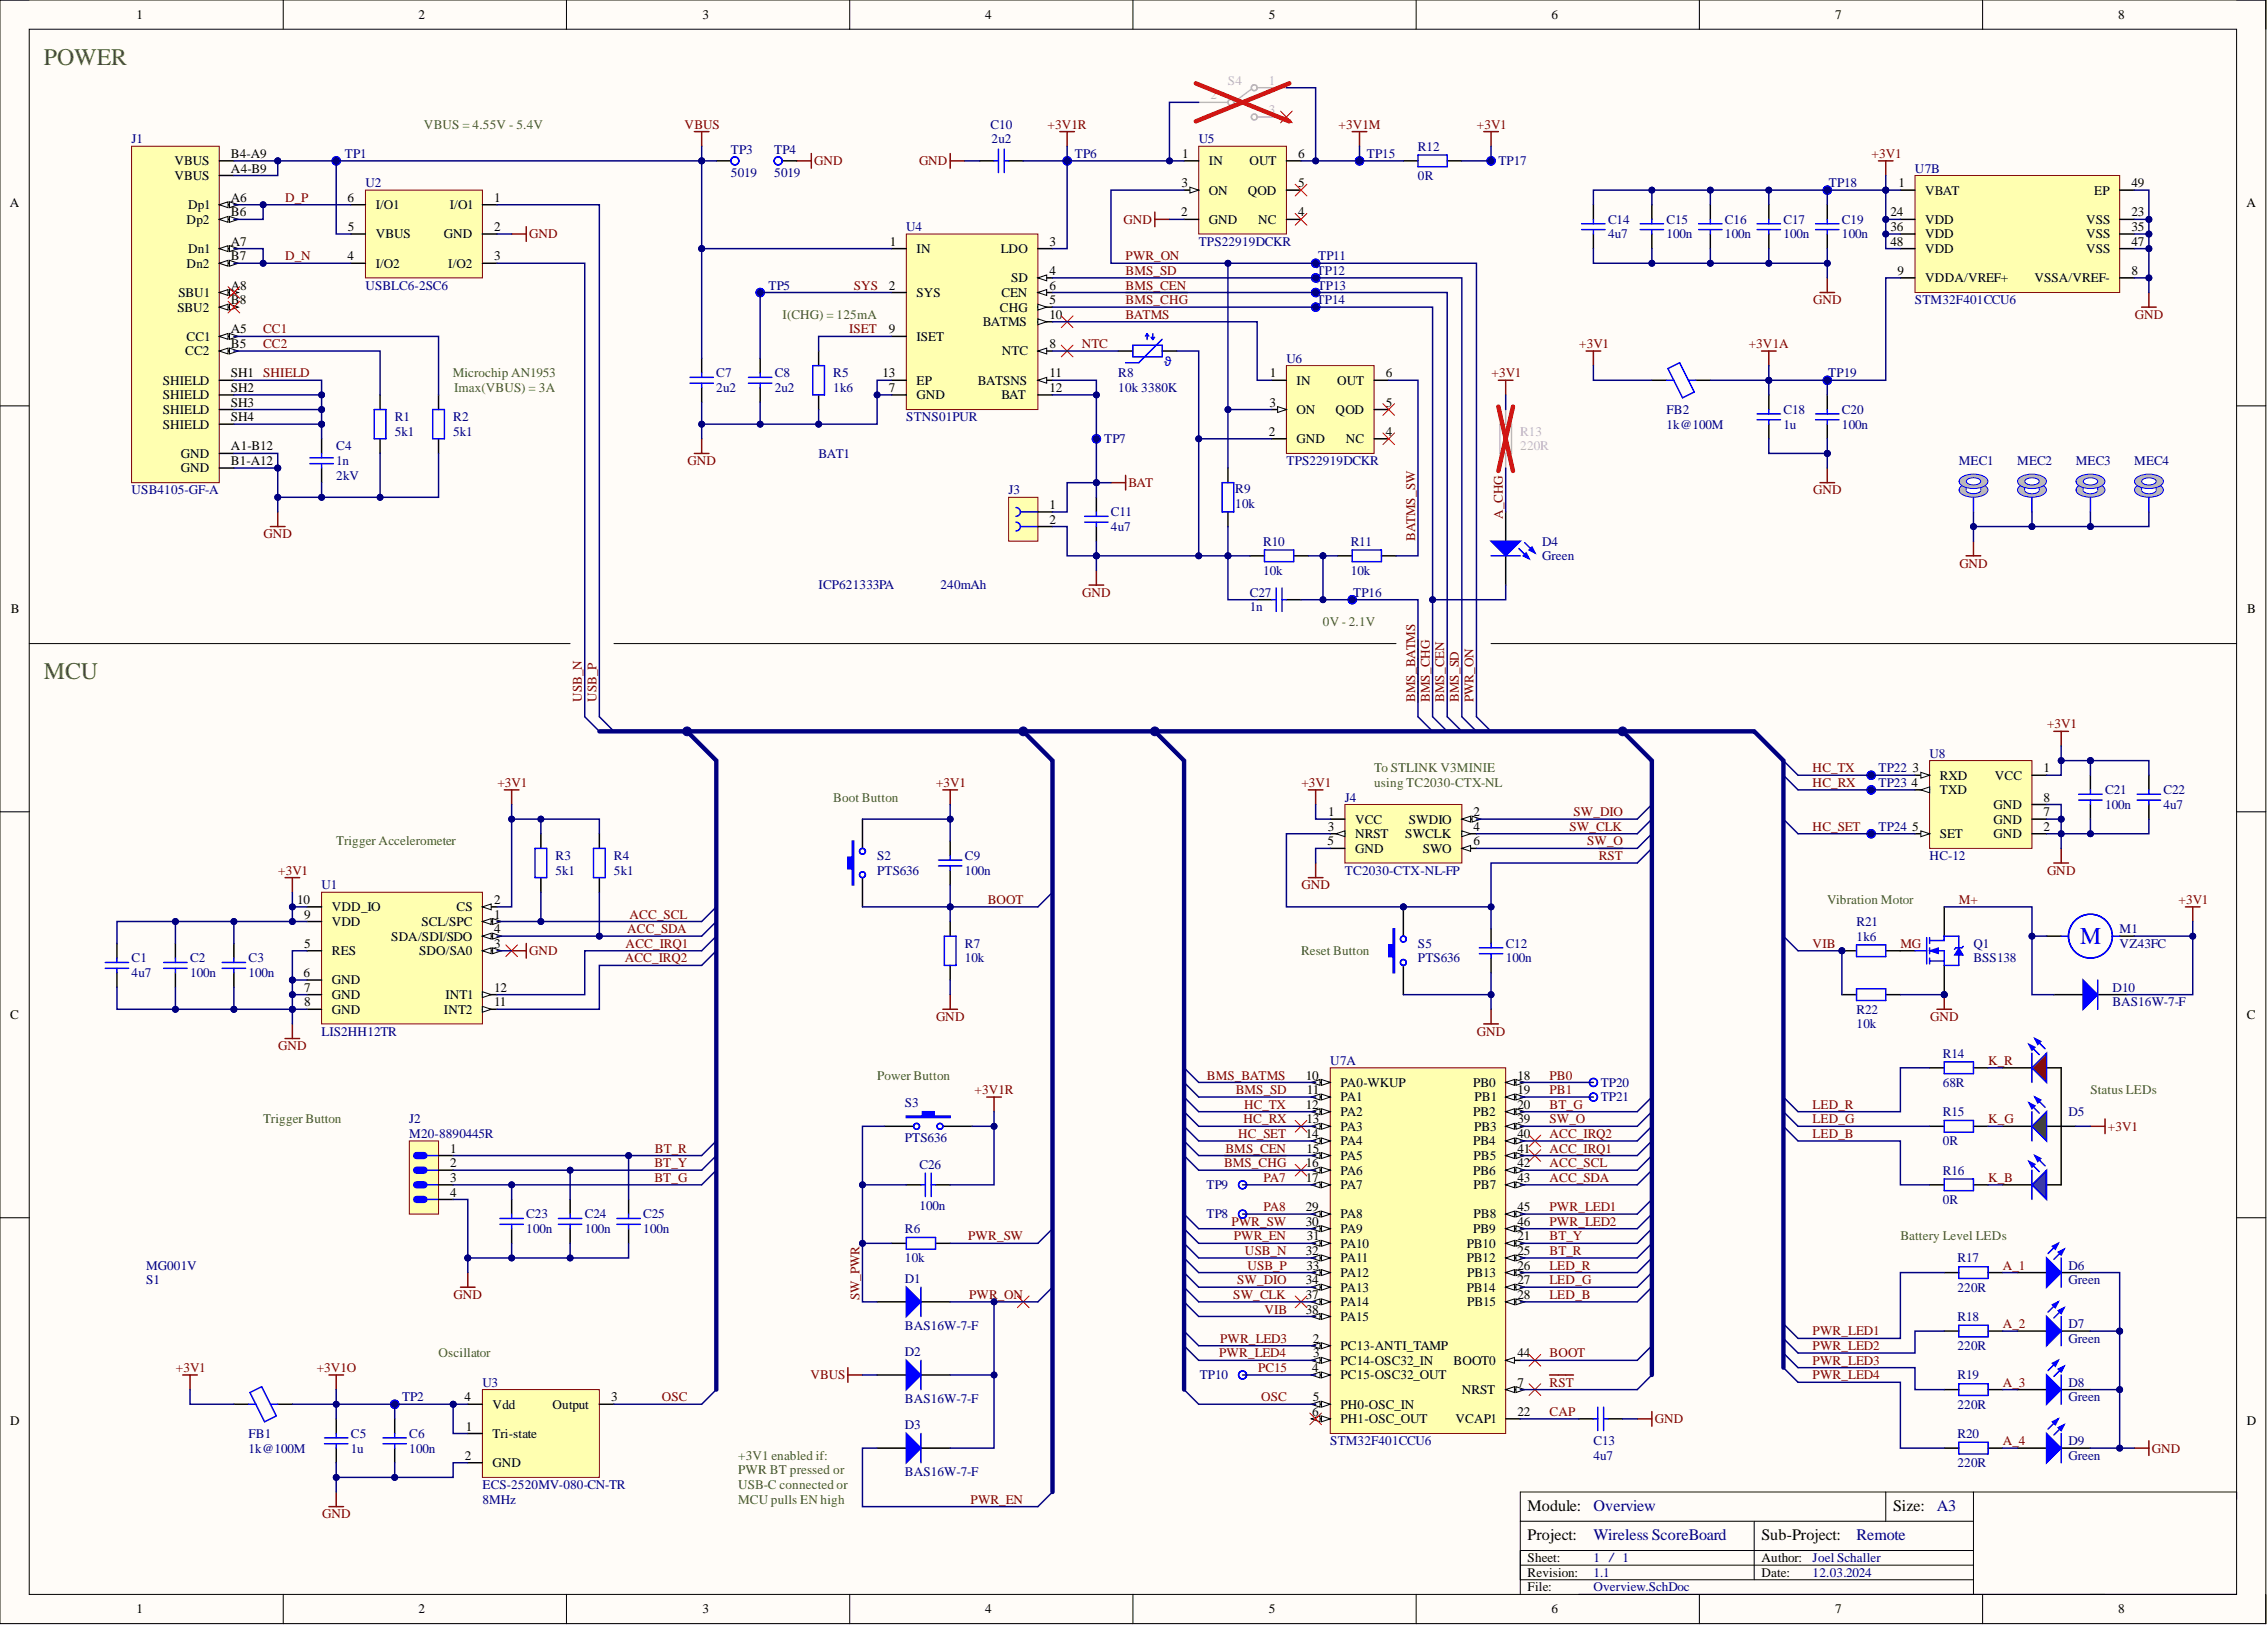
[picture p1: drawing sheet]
<svg xmlns="http://www.w3.org/2000/svg" width="393mm" height="282mm" viewBox="0 0 393 282" stroke-linecap="round" stroke-linejoin="round" font-family="sans-serif">
<defs><g id="words">
<g font-size="4.1" fill="#38761d">
<text x="7.6" y="11.2">POWER</text>
<text x="7.6" y="117.8">MCU</text>
</g>
<text font-size="4.1" fill="#00f" x="360.9" y="163.7">M</text>
<g font-size="2.8">
<text x="265.1" y="262">Module:</text>
<text x="328.5" y="262">Size:</text>
<text x="265.1" y="267.1">Project:</text>
<text x="305.6" y="267.1">Sub-Project:</text>
</g>
<g font-size="2.8" fill="#000080">
<text x="276.5" y="262">Overview</text>
<text x="336.1" y="262">A3</text>
<text x="276.5" y="267.1">Wireless ScoreBoard</text>
<text x="322.1" y="267.1">Remote</text>
</g>
<g font-size="2.3">
<text x="23.7" y="3.3">1</text>
<text x="72.6" y="3.3">2</text>
<text x="121.9" y="3.3">3</text>
<text x="171" y="3.3">4</text>
<text x="220.2" y="3.3">5</text>
<text x="269.2" y="3.3">6</text>
<text x="318.4" y="3.3">7</text>
<text x="367.5" y="3.3">8</text>
<text x="30.3" y="28.7">VBUS</text>
<text x="40.1" y="29.9">A4-B9</text>
<text x="40.1" y="27.4">B4-A9</text>
<text x="205.1" y="27.4">1</text>
<text x="209.8" y="28.7">IN</text>
<text x="216.8" y="28.7">OUT</text>
<text x="225.2" y="27.4">6</text>
<text x="1.7" y="35.9">A</text>
<text x="30.3" y="31.2">VBUS</text>
<text x="40.1" y="35">A6</text>
<text x="60.3" y="35">6</text>
<text x="85.7" y="35">1</text>
<text x="205" y="32.5">3</text>
<text x="209.8" y="33.7">ON</text>
<text x="216.5" y="33.7">QOD</text>
<text x="225.2" y="32.5">5</text>
<text x="329.4" y="32.5">1</text>
<text x="334" y="33.7">VBAT</text>
<text x="363.4" y="33.7">EP</text>
<text x="369.8" y="32.5">49</text>
<text x="389.8" y="35.9">A</text>
<text x="32.4" y="38.8">Dp2</text>
<text x="32.6" y="36.3">Dp1</text>
<text x="40.1" y="37.5">B6</text>
<text x="60.4" y="40.1">5</text>
<text x="65.2" y="41.4">VBUS</text>
<text x="65.2" y="36.3">I/O1</text>
<text x="77" y="41.4">GND</text>
<text x="78" y="36.3">I/O1</text>
<text x="85.7" y="40.1">2</text>
<text x="204.9" y="37.5">2</text>
<text x="209.8" y="38.8">GND</text>
<text x="218.3" y="38.8">NC</text>
<text x="225.2" y="37.5">4</text>
<text x="328" y="37.5">24</text>
<text x="328" y="40.1">36</text>
<text x="334" y="38.8">VDD</text>
<text x="334" y="41.4">VDD</text>
<text x="361.9" y="38.8">VSS</text>
<text x="361.9" y="41.4">VSS</text>
<text x="369.8" y="37.5">23</text>
<text x="369.8" y="40.1">35</text>
<text x="32.4" y="46.4">Dn2</text>
<text x="32.6" y="43.9">Dn1</text>
<text x="40.1" y="42.6">A7</text>
<text x="40.1" y="45.2">B7</text>
<text x="60.3" y="45.2">4</text>
<text x="65.2" y="46.4">I/O2</text>
<text x="77.8" y="46.4">I/O2</text>
<text x="85.7" y="45.2">3</text>
<text x="154.4" y="42.6">1</text>
<text x="159" y="43.9">IN</text>
<text x="173.7" y="43.9">LDO</text>
<text x="182.1" y="42.6">3</text>
<text x="182.1" y="47.7">4</text>
<text x="328" y="42.6">48</text>
<text x="329.2" y="47.7">9</text>
<text x="334" y="43.9">VDD</text>
<text x="361.9" y="43.9">VSS</text>
<text x="369.8" y="47.7">8</text>
<text x="369.8" y="42.6">47</text>
<text x="30.9" y="51.5">SBU1</text>
<text x="40.1" y="50.2">A8</text>
<text x="40.1" y="52.8">B8</text>
<text x="154.2" y="50.2">2</text>
<text x="159" y="51.5">SYS</text>
<text x="173.7" y="51.5">CEN</text>
<text x="175.4" y="49">SD</text>
<text x="182.1" y="52.8">5</text>
<text x="182.1" y="50.2">6</text>
<text x="334" y="49">VDDA/VREF+</text>
<text x="353" y="49">VSSA/VREF-</text>
<text x="30.8" y="54">SBU2</text>
<text x="32.4" y="59.1">CC1</text>
<text x="40.1" y="57.8">A5</text>
<text x="154.2" y="57.8">9</text>
<text x="159" y="59.1">ISET</text>
<text x="170.5" y="56.6">BATMS</text>
<text x="173.5" y="54">CHG</text>
<text x="182.1" y="55.3">10</text>
<text x="32.1" y="61.7">CC2</text>
<text x="40.1" y="65.5">SH1 SHIELD</text>
<text x="40.1" y="60.4">B5</text>
<text x="153.1" y="65.5">13</text>
<text x="173.8" y="61.7">NTC</text>
<text x="182.1" y="65.5">11</text>
<text x="182.1" y="60.4">8</text>
<text x="220.3" y="65.5">1</text>
<text x="240.5" y="65.5">6</text>
<text x="28.2" y="66.7">SHIELD</text>
<text x="28.2" y="69.3">SHIELD</text>
<text x="28.2" y="71.8">SHIELD</text>
<text x="40.1" y="68">SH2</text>
<text x="40.1" y="70.5">SH3</text>
<text x="154.2" y="68">7</text>
<text x="159" y="66.7">EP</text>
<text x="159" y="69.3">GND</text>
<text x="169.7" y="66.7">BATSNS</text>
<text x="173.7" y="69.3">BAT</text>
<text x="182.1" y="68">12</text>
<text x="220.2" y="70.5">3</text>
<text x="225" y="66.7">IN</text>
<text x="225" y="71.8">ON</text>
<text x="231.7" y="71.8">QOD</text>
<text x="232" y="66.7">OUT</text>
<text x="240.5" y="70.5">5</text>
<text x="28.2" y="74.3">SHIELD</text>
<text x="40.1" y="73.1">SH4</text>
<text x="220.2" y="75.6">2</text>
<text x="225" y="76.9">GND</text>
<text x="233.5" y="76.9">NC</text>
<text x="240.5" y="75.6">4</text>
<text x="31.4" y="79.4">GND</text>
<text x="31.4" y="81.9">GND</text>
<text x="40.1" y="78.1">A1-B12</text>
<text x="40.1" y="80.7">B1-A12</text>
<text x="182.1" y="88.3">1</text>
<text x="182.1" y="90.8">2</text>
<text x="1.9" y="106.4">B</text>
<text x="389.9" y="106.4">B</text>
<text x="331.7" y="136.5">4</text>
<text x="331.8" y="134">3</text>
<text x="336.6" y="135.2">RXD</text>
<text x="336.6" y="137.8">TXD</text>
<text x="346.1" y="135.2">VCC</text>
<text x="354.6" y="134">1</text>
<text x="230.5" y="141.6">1</text>
<text x="235.1" y="142.8">VCC</text>
<text x="244.4" y="142.8">SWDIO</text>
<text x="255.7" y="141.6">2</text>
<text x="345.9" y="142.8">GND</text>
<text x="345.9" y="140.3">GND</text>
<text x="354.6" y="141.6">7</text>
<text x="354.6" y="139">8</text>
<text x="230.3" y="146.7">5</text>
<text x="230.4" y="144.1">3</text>
<text x="235.1" y="145.4">NRST</text>
<text x="235.1" y="147.9">GND</text>
<text x="243.8" y="145.4">SWCLK</text>
<text x="246.9" y="147.9">SWO</text>
<text x="255.7" y="146.7">6</text>
<text x="255.7" y="144.1">4</text>
<text x="331.8" y="144.1">5</text>
<text x="336.6" y="145.4">SET</text>
<text x="345.9" y="145.4">GND</text>
<text x="354.6" y="144.1">2</text>
<text x="51.6" y="156.8">10</text>
<text x="52.8" y="159.3">9</text>
<text x="57.6" y="158.1">VDD_IO</text>
<text x="57.6" y="160.6">VDD</text>
<text x="73.1" y="160.6">SCL/SPC</text>
<text x="79.2" y="158.1">CS</text>
<text x="85.7" y="159.3">1</text>
<text x="85.7" y="156.8">2</text>
<text x="85.7" y="161.9">4</text>
<text x="52.8" y="164.4">5</text>
<text x="57.6" y="165.7">RES</text>
<text x="67.9" y="163.1">SDA/SDI/SDO</text>
<text x="72.7" y="165.7">SDO/SA0</text>
<text x="85.7" y="164.4">3</text>
<text x="52.7" y="169.5">6</text>
<text x="52.8" y="172">7</text>
<text x="57.6" y="170.8">GND</text>
<text x="57.6" y="173.3">GND</text>
<text x="77.3" y="173.3">INT1</text>
<text x="85.7" y="172">12</text>
<text x="1.8" y="176.8">C</text>
<text x="52.8" y="174.6">8</text>
<text x="57.6" y="175.8">GND</text>
<text x="77" y="175.8">INT2</text>
<text x="85.7" y="174.6">11</text>
<text x="389.8" y="176.8">C</text>
<text x="226.6" y="187.2">10</text>
<text x="226.8" y="189.8">11</text>
<text x="232.6" y="188.5">PA0-WKUP</text>
<text x="232.6" y="191.1">PA1</text>
<text x="255.6" y="188.5">PB0</text>
<text x="255.8" y="191.1">PB1</text>
<text x="263.3" y="187.2">18</text>
<text x="263.3" y="189.8">19</text>
<text x="226.6" y="192.3">12</text>
<text x="226.6" y="197.4">14</text>
<text x="226.7" y="194.9">13</text>
<text x="232.6" y="193.6">PA2</text>
<text x="232.6" y="196.1">PA3</text>
<text x="255.6" y="193.6">PB2</text>
<text x="255.8" y="196.1">PB3</text>
<text x="263.3" y="192.3">20</text>
<text x="263.3" y="194.9">39</text>
<text x="263.3" y="197.4">40</text>
<text x="78.1" y="199.9">1</text>
<text x="78.1" y="202.5">2</text>
<text x="226.6" y="202.5">16</text>
<text x="226.7" y="199.9">15</text>
<text x="232.6" y="198.7">PA4</text>
<text x="232.6" y="201.2">PA5</text>
<text x="232.6" y="203.7">PA6</text>
<text x="255.6" y="198.7">PB4</text>
<text x="255.6" y="203.7">PB6</text>
<text x="255.7" y="201.2">PB5</text>
<text x="263.3" y="199.9">41</text>
<text x="263.3" y="202.5">42</text>
<text x="78.1" y="205">3</text>
<text x="78.1" y="207.5">4</text>
<text x="226.6" y="205">17</text>
<text x="232.6" y="206.3">PA7</text>
<text x="255.7" y="206.3">PB7</text>
<text x="263.3" y="205">43</text>
<text x="226.6" y="210.1">29</text>
<text x="226.6" y="212.6">30</text>
<text x="226.8" y="215.2">31</text>
<text x="232.6" y="211.4">PA8</text>
<text x="232.6" y="213.9">PA9</text>
<text x="255.6" y="213.9">PB9</text>
<text x="255.7" y="211.4">PB8</text>
<text x="263.3" y="215.2">21</text>
<text x="263.3" y="210.1">45</text>
<text x="263.3" y="212.6">46</text>
<text x="226.6" y="217.7">32</text>
<text x="226.7" y="220.2">33</text>
<text x="232.6" y="216.4">PA10</text>
<text x="232.6" y="219">PA11</text>
<text x="232.6" y="221.5">PA12</text>
<text x="254.5" y="216.4">PB10</text>
<text x="254.5" y="219">PB12</text>
<text x="254.6" y="221.5">PB13</text>
<text x="263.3" y="217.7">25</text>
<text x="263.3" y="220.2">26</text>
<text x="226.6" y="222.8">34</text>
<text x="226.6" y="225.3">37</text>
<text x="226.6" y="227.8">38</text>
<text x="232.6" y="224">PA13</text>
<text x="232.6" y="226.6">PA14</text>
<text x="254.5" y="224">PB14</text>
<text x="254.6" y="226.6">PB15</text>
<text x="263.3" y="222.8">27</text>
<text x="263.3" y="225.3">28</text>
<text x="227.8" y="232.9">2</text>
<text x="232.6" y="229.1">PA15</text>
<text x="227.7" y="238">4</text>
<text x="227.9" y="235.5">3</text>
<text x="232.6" y="234.2">PC13-ANTI_TAMP</text>
<text x="232.6" y="236.7">PC14-OSC32_IN</text>
<text x="232.6" y="239.3">PC15-OSC32_OUT</text>
<text x="252.2" y="236.7">BOOT0</text>
<text x="263.3" y="235.5">44</text>
<text x="80.6" y="243.1">4</text>
<text x="85.5" y="244.3">Vdd</text>
<text x="95.9" y="244.3">Output</text>
<text x="106" y="243.1">3</text>
<text x="227.7" y="245.6">6</text>
<text x="227.8" y="243.1">5</text>
<text x="232.6" y="244.3">PH0-OSC_IN</text>
<text x="253.6" y="241.8">NRST</text>
<text x="263.3" y="240.5">7</text>
<text x="263.3" y="245.6">22</text>
<text x="1.8" y="247.2">D</text>
<text x="80.8" y="248.1">1</text>
<text x="85.5" y="249.4">Tri-state</text>
<text x="232.6" y="246.9">PH1-OSC_OUT</text>
<text x="252.5" y="246.9">VCAP1</text>
<text x="389.8" y="247.2">D</text>
<text x="80.7" y="253.2">2</text>
<text x="85.5" y="254.5">GND</text>
<text x="265.1" y="273.5">Revision:</text>
<text x="265.1" y="271">Sheet:</text>
<text x="305.6" y="273.5">Date:</text>
<text x="305.6" y="271">Author:</text>
<text x="23.7" y="279.9">1</text>
<text x="72.6" y="279.9">2</text>
<text x="121.9" y="279.9">3</text>
<text x="171" y="279.9">4</text>
<text x="220.2" y="279.9">5</text>
<text x="265.1" y="276.1">File:</text>
<text x="269.2" y="279.9">6</text>
<text x="318.4" y="279.9">7</text>
<text x="367.5" y="279.9">8</text>
</g>
<g font-size="2.3" fill="#bfbebc">
<text x="210" y="17.2">2</text>
<text x="213.1" y="14.7">S4</text>
<text x="220.2" y="14.7">1</text>
<text x="220.2" y="19.8">3</text>
<text x="263.8" y="75.6">R13</text>
<text x="263.8" y="78.1">220R</text>
</g>
<g font-size="2.3" fill="#38761d">
<text x="73.6" y="22.3">VBUS = 4.55V - 5.4V</text>
<text x="135.8" y="55.3">I(CHG) = 125mA</text>
<text x="78.5" y="65.5">Microchip AN1953</text>
<text x="78.8" y="68">Imax(VBUS) = 3A</text>
<text x="229.5" y="108.6">0V - 2.1V</text>
<text x="238.4" y="134">To STLINK V3MINIE</text>
<text x="238.4" y="136.5">using TC2030-CTX-NL</text>
<text x="144.6" y="139">Boot Button</text>
<text x="58.3" y="146.7">Trigger Accelerometer</text>
<text x="317.1" y="156.8">Vibration Motor</text>
<text x="225.7" y="165.7">Reset Button</text>
<text x="152.2" y="187.2">Power Button</text>
<text x="362.7" y="189.8">Status LEDs</text>
<text x="45.7" y="194.9">Trigger Button</text>
<text x="329.7" y="215.2">Battery Level LEDs</text>
<text x="76.1" y="235.5">Oscillator</text>
<text x="128.1" y="253.2">+3V1 enabled if:</text>
<text x="128.1" y="255.8">PWR BT pressed or</text>
<text x="128.1" y="258.3">USB-C connected or</text>
<text x="128.1" y="260.8">MCU pulls EN high</text>
</g>
<g font-size="2.3" fill="#800000">
<text x="118.8" y="22.3">VBUS</text>
<text x="181.8" y="22.3">+3V1R</text>
<text x="232.3" y="22.3">+3V1M</text>
<text x="256.3" y="22.3">+3V1</text>
<text x="141.3" y="28.7">GND</text>
<text x="159.5" y="28.7">GND</text>
<text x="324.7" y="27.4">+3V1</text>
<text x="49.5" y="35">D_P</text>
<text x="91.8" y="41.4">GND</text>
<text x="195" y="38.8">GND</text>
<text x="49.5" y="45.2">D_N</text>
<text x="195.3" y="47.7">BMS_SD</text>
<text x="195.3" y="45.2">PWR_ON</text>
<text x="148.1" y="50.2">SYS</text>
<text x="195.3" y="50.2">BMS_CEN</text>
<text x="195.3" y="52.8">BMS_CHG</text>
<text x="314.6" y="52.8">GND</text>
<text x="45.7" y="57.8">CC1</text>
<text x="147.4" y="57.8">ISET</text>
<text x="195.3" y="55.3">BATMS</text>
<text x="370.4" y="55.3">GND</text>
<text x="45.7" y="60.4">CC2</text>
<text x="187.7" y="60.4">NTC</text>
<text x="258.8" y="65.5">+3V1</text>
<text x="274" y="60.4">+3V1</text>
<text x="303.4" y="60.4">+3V1A</text>
<text x="119.3" y="80.7">GND</text>
<text x="195.8" y="84.5">BAT</text>
<text x="314.6" y="85.8">GND</text>
<text x="45.7" y="93.4">GND</text>
<text x="245.5" y="93.9" transform="rotate(-90 245.5 93.9)">BATMS_SW</text>
<text x="260.7" y="90.1" transform="rotate(-90 260.7 90.1)">A_CHG</text>
<text x="340" y="98.4">GND</text>
<text x="187.8" y="103.5">GND</text>
<text x="100.9" y="121.8" transform="rotate(-90 100.9 121.8)">USB_N</text>
<text x="103.5" y="121.8" transform="rotate(-90 103.5 121.8)">USB_P</text>
<text x="245.5" y="121.8" transform="rotate(-90 245.5 121.8)">BMS_BATMS</text>
<text x="248.1" y="121.8" transform="rotate(-90 248.1 121.8)">BMS_CHG</text>
<text x="250.6" y="121.8" transform="rotate(-90 250.6 121.8)">BMS_CEN</text>
<text x="253.1" y="121.8" transform="rotate(-90 253.1 121.8)">BMS_SD</text>
<text x="255.7" y="121.8" transform="rotate(-90 255.7 121.8)">PWR_ON</text>
<text x="355.2" y="126.4">+3V1</text>
<text x="86.3" y="136.5">+3V1</text>
<text x="162.4" y="136.5">+3V1</text>
<text x="225.8" y="136.5">+3V1</text>
<text x="314.5" y="134">HC_TX</text>
<text x="314.5" y="136.5">HC_RX</text>
<text x="273" y="141.6">SW_DIO</text>
<text x="272.3" y="144.1">SW_CLK</text>
<text x="275.4" y="146.7">SW_O</text>
<text x="277.4" y="149.2">RST</text>
<text x="314.5" y="144.1">HC_SET</text>
<text x="48.3" y="151.7">+3V1</text>
<text x="225.8" y="154.3">GND</text>
<text x="355.2" y="151.7">GND</text>
<text x="108.8" y="161.9">ACC_SDA</text>
<text x="109.2" y="159.3">ACC_SCL</text>
<text x="171.4" y="156.8">BOOT</text>
<text x="339.9" y="156.8">M+</text>
<text x="378" y="156.8">+3V1</text>
<text x="91.8" y="165.7">GND</text>
<text x="108.4" y="166.9">ACC_IRQ2</text>
<text x="108.6" y="164.4">ACC_IRQ1</text>
<text x="314.5" y="164.4">VIB</text>
<text x="329.7" y="164.4">MG</text>
<text x="162.4" y="177.1">GND</text>
<text x="256.3" y="179.6">GND</text>
<text x="334.9" y="177.1">GND</text>
<text x="48.3" y="182.2">GND</text>
<text x="345" y="184.7">K_R</text>
<text x="169.1" y="189.8">+3V1R</text>
<text x="209.4" y="187.2">BMS_BATMS</text>
<text x="214.4" y="189.8">BMS_SD</text>
<text x="268.9" y="187.2">PB0</text>
<text x="268.9" y="189.8">PB1</text>
<text x="214.8" y="197.4">HC_SET</text>
<text x="215.8" y="194.9">HC_RX</text>
<text x="215.8" y="192.3">HC_TX</text>
<text x="268.9" y="192.3">BT_G</text>
<text x="268.9" y="194.9">SW_O</text>
<text x="268.9" y="197.4">ACC_IRQ2</text>
<text x="314.5" y="192.3">LED_R</text>
<text x="314.5" y="194.9">LED_G</text>
<text x="314.5" y="197.4">LED_B</text>
<text x="345" y="194.9">K_G</text>
<text x="365.8" y="196.1">+3V1</text>
<text x="113.5" y="202.5">BT_Y</text>
<text x="113.6" y="199.9">BT_R</text>
<text x="212.4" y="202.5">BMS_CHG</text>
<text x="212.6" y="199.9">BMS_CEN</text>
<text x="268.9" y="199.9">ACC_IRQ1</text>
<text x="268.9" y="202.5">ACC_SCL</text>
<text x="113.5" y="205">BT_G</text>
<text x="219.2" y="205">PA7</text>
<text x="268.9" y="205">ACC_SDA</text>
<text x="345" y="205">K_B</text>
<text x="168" y="215.2">PWR_SW</text>
<text x="213.7" y="212.6">PWR_SW</text>
<text x="214.1" y="215.2">PWR_EN</text>
<text x="219.2" y="210.1">PA8</text>
<text x="268.9" y="210.1">PWR_LED1</text>
<text x="268.9" y="212.6">PWR_LED2</text>
<text x="268.9" y="215.2">BT_Y</text>
<text x="216" y="217.7">USB_N</text>
<text x="216.4" y="220.2">USB_P</text>
<text x="268.9" y="217.7">BT_R</text>
<text x="268.9" y="220.2">LED_R</text>
<text x="347.5" y="220.2">A_1</text>
<text x="78.7" y="225.3">GND</text>
<text x="149.1" y="225.6" transform="rotate(-90 149.1 225.6)">SW_PWR</text>
<text x="168.2" y="225.3">PWR_ON</text>
<text x="214" y="225.3">SW_CLK</text>
<text x="214.7" y="222.8">SW_DIO</text>
<text x="219.4" y="227.8">VIB</text>
<text x="268.9" y="222.8">LED_G</text>
<text x="268.9" y="225.3">LED_B</text>
<text x="211.7" y="232.9">PWR_LED3</text>
<text x="314.5" y="231.7">PWR_LED1</text>
<text x="347.5" y="230.4">A_2</text>
<text x="30.5" y="238">+3V1</text>
<text x="55" y="238">+3V1O</text>
<text x="140.6" y="239.3">VBUS</text>
<text x="211.5" y="235.5">PWR_LED4</text>
<text x="218.3" y="238">PC15</text>
<text x="268.9" y="235.5">BOOT</text>
<text x="314.5" y="234.2">PWR_LED2</text>
<text x="314.5" y="236.7">PWR_LED3</text>
<text x="314.5" y="239.3">PWR_LED4</text>
<text x="114.8" y="243.1">OSC</text>
<text x="218.8" y="243.1">OSC</text>
<text x="268.9" y="240.5">RST</text>
<text x="268.9" y="245.6">CAP</text>
<text x="347.5" y="240.5">A_3</text>
<text x="287.1" y="246.9">GND</text>
<text x="347.5" y="250.7">A_4</text>
<text x="373.4" y="252">GND</text>
<text x="55.9" y="263.4">GND</text>
<text x="168.4" y="260.8">PWR_EN</text>
</g>
<g font-size="2.3" fill="#000080">
<text x="171.9" y="22.3">C10</text>
<text x="22.8" y="24.9">J1</text>
<text x="59.9" y="27.4">TP1</text>
<text x="126.8" y="26.6">TP3</text>
<text x="134.3" y="26.6">TP4</text>
<text x="172.1" y="24.9">2u2</text>
<text x="186.5" y="27.4">TP6</text>
<text x="208" y="24.9">U5</text>
<text x="237.2" y="27.4">TP15</text>
<text x="246" y="26.1">R12</text>
<text x="260" y="28.7">TP17</text>
<text x="332.3" y="29.9">U7B</text>
<text x="63.4" y="32.5">U2</text>
<text x="126.8" y="30.7">5019</text>
<text x="134.3" y="30.7">5019</text>
<text x="246" y="31.2">0R</text>
<text x="317.3" y="32.5">TP18</text>
<text x="157.3" y="40.1">U4</text>
<text x="279" y="41.4">4u7</text>
<text x="279" y="38.8">C14</text>
<text x="289.2" y="41.4">100n</text>
<text x="289.2" y="38.8">C15</text>
<text x="299.3" y="41.4">100n</text>
<text x="299.3" y="38.8">C16</text>
<text x="309.4" y="41.4">100n</text>
<text x="309.4" y="38.8">C17</text>
<text x="319.6" y="41.4">100n</text>
<text x="319.6" y="38.8">C19</text>
<text x="208" y="42.6">TPS22919DCKR</text>
<text x="228.4" y="47.7">TP12</text>
<text x="228.7" y="45.2">TP11</text>
<text x="63.4" y="50.2">USBLC6-2SC6</text>
<text x="133.3" y="50.2">TP5</text>
<text x="228.4" y="52.8">TP14</text>
<text x="228.6" y="50.2">TP13</text>
<text x="332.3" y="52.8">STM32F401CCU6</text>
<text x="124.3" y="65.5">C7</text>
<text x="134.4" y="65.5">C8</text>
<text x="144.6" y="65.5">R5</text>
<text x="194" y="65.5">R8</text>
<text x="223.2" y="62.9">U6</text>
<text x="317.2" y="65.5">TP19</text>
<text x="124.3" y="68">2u2</text>
<text x="134.4" y="68">2u2</text>
<text x="144.6" y="68">1k6</text>
<text x="194" y="68">10k 3380K</text>
<text x="289.2" y="71.8">FB2</text>
<text x="309.4" y="71.8">C18</text>
<text x="319.6" y="71.8">C20</text>
<text x="68.5" y="75.6">5k1</text>
<text x="68.5" y="73.1">R1</text>
<text x="78.6" y="75.6">5k1</text>
<text x="78.6" y="73.1">R2</text>
<text x="157.3" y="73.1">STNS01PUR</text>
<text x="191.6" y="76.9">TP7</text>
<text x="289.2" y="74.3">1k@100M</text>
<text x="309.4" y="74.3">1u</text>
<text x="319.6" y="74.3">100n</text>
<text x="58.3" y="80.7">1n</text>
<text x="58.3" y="83.2">2kV</text>
<text x="58.3" y="78.1">C4</text>
<text x="142" y="79.4">BAT1</text>
<text x="223.2" y="80.7">TPS22919DCKR</text>
<text x="339.9" y="80.7">MEC1</text>
<text x="350" y="80.7">MEC2</text>
<text x="360.2" y="80.7">MEC3</text>
<text x="370.3" y="80.7">MEC4</text>
<text x="22.8" y="85.8">USB4105-GF-A</text>
<text x="175" y="85.8">J3</text>
<text x="192.8" y="89.6">C11</text>
<text x="214.3" y="88">10k</text>
<text x="214.3" y="85.5">R9</text>
<text x="192.8" y="92.1">4u7</text>
<text x="219.1" y="94.6">R10</text>
<text x="234.4" y="94.6">R11</text>
<text x="267.6" y="94.6">D4</text>
<text x="219.1" y="99.7">10k</text>
<text x="234.4" y="99.7">10k</text>
<text x="267.6" y="97.2">Green</text>
<text x="142" y="102.2">ICP621333PA</text>
<text x="163.2" y="102.2">240mAh</text>
<text x="216.9" y="106.1">1n</text>
<text x="216.9" y="103.5">C27</text>
<text x="234.8" y="103.5">TP16</text>
<text x="334.8" y="131.4">U8</text>
<text x="325.9" y="134">TP22</text>
<text x="325.9" y="136.5">TP23</text>
<text x="365.2" y="137.8">C21</text>
<text x="375.4" y="137.8">C22</text>
<text x="233.4" y="139">J4</text>
<text x="365.2" y="140.3">100n</text>
<text x="375.4" y="140.3">4u7</text>
<text x="96.4" y="149.2">R3</text>
<text x="106.5" y="149.2">R4</text>
<text x="152.2" y="149.2">S2</text>
<text x="167.4" y="149.2">C9</text>
<text x="325.9" y="144.1">TP24</text>
<text x="334.8" y="149.2">HC-12</text>
<text x="55.8" y="154.3">U1</text>
<text x="96.4" y="151.7">5k1</text>
<text x="106.5" y="151.7">5k1</text>
<text x="152.2" y="151.7">PTS636</text>
<text x="167.4" y="151.7">100n</text>
<text x="233.4" y="151.7">TC2030-CTX-NL-FP</text>
<text x="322.1" y="160.6">R21</text>
<text x="367.8" y="161.9">M1</text>
<text x="22.8" y="166.9">C1</text>
<text x="33" y="166.9">C2</text>
<text x="43.1" y="166.9">C3</text>
<text x="167.4" y="166.9">10k</text>
<text x="167.4" y="164.4">R7</text>
<text x="246" y="164.4">S5</text>
<text x="246" y="166.9">PTS636</text>
<text x="261.3" y="166.9">100n</text>
<text x="261.3" y="164.4">C12</text>
<text x="322.1" y="163.1">1k6</text>
<text x="342.4" y="164.4">Q1</text>
<text x="342.4" y="166.9">BSS138</text>
<text x="367.8" y="164.4">VZ43FC</text>
<text x="22.8" y="169.5">4u7</text>
<text x="33" y="169.5">100n</text>
<text x="43.1" y="169.5">100n</text>
<text x="366.5" y="172">D10</text>
<text x="55.8" y="179.6">LIS2HH12TR</text>
<text x="322.1" y="178.4">10k</text>
<text x="322.1" y="175.8">R22</text>
<text x="366.5" y="174.6">BAS16W-7-F</text>
<text x="230.8" y="184.7">U7A</text>
<text x="337.1" y="183.4">R14</text>
<text x="277.7" y="188.5">TP20</text>
<text x="277.7" y="191.1">TP21</text>
<text x="337.1" y="188.5">68R</text>
<text x="71" y="194.9">J2</text>
<text x="71" y="197.4">M20-8890445R</text>
<text x="157" y="192.1">S3</text>
<text x="337.1" y="193.6">R15</text>
<text x="358.9" y="193.6">D5</text>
<text x="157" y="198.2">PTS636</text>
<text x="159.5" y="202.7">C26</text>
<text x="337.1" y="203.7">R16</text>
<text x="337.1" y="198.7">0R</text>
<text x="159.5" y="209.8">100n</text>
<text x="209.3" y="206.3">TP9</text>
<text x="337.1" y="208.8">0R</text>
<text x="91.3" y="213.9">100n</text>
<text x="91.3" y="211.4">C23</text>
<text x="101.5" y="213.9">100n</text>
<text x="101.5" y="211.4">C24</text>
<text x="111.6" y="213.9">100n</text>
<text x="111.6" y="211.4">C25</text>
<text x="157" y="213.9">R6</text>
<text x="209.3" y="211.4">TP8</text>
<text x="25.4" y="220.2">MG001V</text>
<text x="157" y="219">10k</text>
<text x="339.6" y="219">R17</text>
<text x="358.9" y="220.2">D6</text>
<text x="25.4" y="222.8">S1</text>
<text x="157" y="222.5">D1</text>
<text x="339.6" y="224">220R</text>
<text x="358.9" y="222.8">Green</text>
<text x="157" y="230.6">BAS16W-7-F</text>
<text x="339.6" y="229.1">R18</text>
<text x="358.9" y="232.9">Green</text>
<text x="358.9" y="230.4">D7</text>
<text x="157" y="235.2">D2</text>
<text x="208.2" y="239.3">TP10</text>
<text x="339.6" y="234.2">220R</text>
<text x="339.6" y="239.3">R19</text>
<text x="69.8" y="243.1">TP2</text>
<text x="83.7" y="240.5">U3</text>
<text x="157" y="243.3">BAS16W-7-F</text>
<text x="339.6" y="244.3">220R</text>
<text x="358.9" y="243.1">Green</text>
<text x="358.9" y="240.5">D8</text>
<text x="43.1" y="252">1k@100M</text>
<text x="43.1" y="249.4">FB1</text>
<text x="60.9" y="252">1u</text>
<text x="60.9" y="249.4">C5</text>
<text x="71" y="252">100n</text>
<text x="71" y="249.4">C6</text>
<text x="157" y="247.9">D3</text>
<text x="230.8" y="250.7">STM32F401CCU6</text>
<text x="276.5" y="250.7">C13</text>
<text x="339.6" y="249.4">R20</text>
<text x="358.9" y="250.7">D9</text>
<text x="157" y="256">BAS16W-7-F</text>
<text x="276.5" y="253.2">4u7</text>
<text x="339.6" y="254.5">220R</text>
<text x="358.9" y="253.2">Green</text>
<text x="83.7" y="260.8">8MHz</text>
<text x="83.7" y="258.3">ECS-2520MV-080-CN-TR</text>
<text x="276.5" y="271">1 / 1</text>
<text x="276.5" y="273.5">1.1</text>
<text x="314.5" y="273.5">12.03.2024</text>
<text x="314.5" y="271">Joel Schaller</text>
<text x="276.5" y="276.1">Overview.SchDoc</text>
</g>
<text font-size="2.3" fill="#00f" x="202" y="63.4">ϑ</text>
</g></defs>
<path d="M0 0h393.1v281.6h-393.1z" fill-rule="evenodd" fill="#fffcf8"/>
<path d="M0 0h393.1v281.6h-393.1z" fill="none" stroke="#000" stroke-width=".17"/>
<path d="M5.1 5.1h383v271.5h-383z" fill-rule="evenodd" fill="#fffcf8"/>
<g fill="none" stroke="#000" stroke-width=".17">
<path d="M0 0h5.1M49.1 0v5.1M98.3 0v5.1M147.4 0v5.1M196.6 0v5.1M245.7 0v5.1M294.9 0v5.1M344 0v5.1M388.1 0h5v5.1M5.1 5.1h383v271.5h-383zM0 70.4h5.1M388.1 70.4h5"/>
<path d="M0 140.8h5.1M388.1 140.8h5M0 211.2h5.1M388.1 211.2h5M327.2 258.8v5.1M342.4 258.8v17.8M49.1 276.6v5M98.3 276.6v5M147.4 276.6v5M196.6 276.6v5M245.7 276.6v5M263.8 274h78.6"/>
<path d="M263.8 263.9h78.6M263.8 269h78.6M263.8 271.5h78.6M273.9 276.6h114.2M294.9 276.6v5M304.4 263.9v10.1M344 276.6v5M388.1 260.1v-1.3h-124.3v17.8M393.1 276.6v5"/>
</g>
<path d="M230.8 185.2h30.5v63.5h-30.5z" fill-rule="evenodd" fill="#ffffb0"/>
<path d="M230.8 185.2h30.5v63.5h-30.5z" fill="none" stroke="#800000" stroke-width=".17"/>
<path d="M228.3 187.8h2.5" fill="none" stroke="#000" stroke-width=".25"/>
<path d="M229.3 187.2l1.5 .6-1.5 .5z" fill="#f8fcff"/>
<path d="M229.3 187.2l1.5 .6-1.5 .5z" fill="none" stroke="#000" stroke-width=".17"/>
<path d="M227.5 187.8l1.5-.6v1.1z" fill="#f8fcff"/>
<path d="M227.5 187.8l1.5-.6v1.1z" fill="none" stroke="#000" stroke-width=".17"/>
<path d="M228.3 190.3h2.5" fill="none" stroke="#000" stroke-width=".25"/>
<path d="M229.3 189.8l1.5 .5-1.5 .5z" fill="#f8fcff"/>
<path d="M229.3 189.8l1.5 .5-1.5 .5z" fill="none" stroke="#000" stroke-width=".17"/>
<path d="M227.5 190.3l1.5-.5v1z" fill="#f8fcff"/>
<path d="M227.5 190.3l1.5-.5v1z" fill="none" stroke="#000" stroke-width=".17"/>
<path d="M228.3 192.8h2.5" fill="none" stroke="#000" stroke-width=".25"/>
<path d="M229.3 192.3l1.5 .5-1.5 .5z" fill="#f8fcff"/>
<path d="M229.3 192.3l1.5 .5-1.5 .5z" fill="none" stroke="#000" stroke-width=".17"/>
<path d="M227.5 192.8l1.5-.5v1z" fill="#f8fcff"/>
<path d="M227.5 192.8l1.5-.5v1z" fill="none" stroke="#000" stroke-width=".17"/>
<path d="M228.3 195.4h2.5" fill="none" stroke="#000" stroke-width=".25"/>
<path d="M229.3 194.9l1.5 .5-1.5 .5z" fill="#f8fcff"/>
<path d="M229.3 194.9l1.5 .5-1.5 .5z" fill="none" stroke="#000" stroke-width=".17"/>
<path d="M227.5 195.4l1.5-.5v1z" fill="#f8fcff"/>
<path d="M227.5 195.4l1.5-.5v1z" fill="none" stroke="#000" stroke-width=".17"/>
<path d="M228.3 197.9h2.5" fill="none" stroke="#000" stroke-width=".25"/>
<path d="M229.3 197.4l1.5 .5-1.5 .5z" fill="#f8fcff"/>
<path d="M229.3 197.4l1.5 .5-1.5 .5z" fill="none" stroke="#000" stroke-width=".17"/>
<path d="M227.5 197.9l1.5-.5v1z" fill="#f8fcff"/>
<path d="M227.5 197.9l1.5-.5v1z" fill="none" stroke="#000" stroke-width=".17"/>
<path d="M228.3 200.4h2.5" fill="none" stroke="#000" stroke-width=".25"/>
<path d="M229.3 199.9l1.5 .5-1.5 .5z" fill="#f8fcff"/>
<path d="M229.3 199.9l1.5 .5-1.5 .5z" fill="none" stroke="#000" stroke-width=".17"/>
<path d="M227.5 200.4l1.5-.5v1z" fill="#f8fcff"/>
<path d="M227.5 200.4l1.5-.5v1z" fill="none" stroke="#000" stroke-width=".17"/>
<path d="M228.3 203h2.5" fill="none" stroke="#000" stroke-width=".25"/>
<path d="M229.3 202.5l1.5 .5-1.5 .5z" fill="#f8fcff"/>
<path d="M229.3 202.5l1.5 .5-1.5 .5z" fill="none" stroke="#000" stroke-width=".17"/>
<path d="M227.5 203l1.5-.5v1z" fill="#f8fcff"/>
<path d="M227.5 203l1.5-.5v1z" fill="none" stroke="#000" stroke-width=".17"/>
<path d="M228.3 205.5h2.5" fill="none" stroke="#000" stroke-width=".25"/>
<path d="M229.3 205l1.5 .5-1.5 .5z" fill="#f8fcff"/>
<path d="M229.3 205l1.5 .5-1.5 .5z" fill="none" stroke="#000" stroke-width=".17"/>
<path d="M227.5 205.5l1.5-.5v1z" fill="#f8fcff"/>
<path d="M227.5 205.5l1.5-.5v1z" fill="none" stroke="#000" stroke-width=".17"/>
<path d="M228.3 210.6h2.5" fill="none" stroke="#000" stroke-width=".25"/>
<path d="M229.3 210.1l1.5 .5-1.5 .5z" fill="#f8fcff"/>
<path d="M229.3 210.1l1.5 .5-1.5 .5z" fill="none" stroke="#000" stroke-width=".17"/>
<path d="M227.5 210.6l1.5-.5v1z" fill="#f8fcff"/>
<path d="M227.5 210.6l1.5-.5v1z" fill="none" stroke="#000" stroke-width=".17"/>
<path d="M228.3 213.1h2.5" fill="none" stroke="#000" stroke-width=".25"/>
<path d="M229.3 212.6l1.5 .5-1.5 .5z" fill="#f8fcff"/>
<path d="M229.3 212.6l1.5 .5-1.5 .5z" fill="none" stroke="#000" stroke-width=".17"/>
<path d="M227.5 213.1l1.5-.5v1z" fill="#f8fcff"/>
<path d="M227.5 213.1l1.5-.5v1z" fill="none" stroke="#000" stroke-width=".17"/>
<path d="M228.3 215.7h2.5" fill="none" stroke="#000" stroke-width=".25"/>
<path d="M229.3 215.2l1.5 .5-1.5 .5z" fill="#f8fcff"/>
<path d="M229.3 215.2l1.5 .5-1.5 .5z" fill="none" stroke="#000" stroke-width=".17"/>
<path d="M227.5 215.7l1.5-.5v1z" fill="#f8fcff"/>
<path d="M227.5 215.7l1.5-.5v1z" fill="none" stroke="#000" stroke-width=".17"/>
<path d="M228.3 218.2h2.5" fill="none" stroke="#000" stroke-width=".25"/>
<path d="M229.3 217.7l1.5 .5-1.5 .5z" fill="#f8fcff"/>
<path d="M229.3 217.7l1.5 .5-1.5 .5z" fill="none" stroke="#000" stroke-width=".17"/>
<path d="M227.5 218.2l1.5-.5v1z" fill="#f8fcff"/>
<path d="M227.5 218.2l1.5-.5v1z" fill="none" stroke="#000" stroke-width=".17"/>
<path d="M228.3 220.7h2.5" fill="none" stroke="#000" stroke-width=".25"/>
<path d="M229.3 220.2l1.5 .5-1.5 .5z" fill="#f8fcff"/>
<path d="M229.3 220.2l1.5 .5-1.5 .5z" fill="none" stroke="#000" stroke-width=".17"/>
<path d="M227.5 220.7l1.5-.5v1z" fill="#f8fcff"/>
<path d="M227.5 220.7l1.5-.5v1z" fill="none" stroke="#000" stroke-width=".17"/>
<path d="M228.3 223.3h2.5" fill="none" stroke="#000" stroke-width=".25"/>
<path d="M229.3 222.8l1.5 .5-1.5 .5z" fill="#f8fcff"/>
<path d="M229.3 222.8l1.5 .5-1.5 .5z" fill="none" stroke="#000" stroke-width=".17"/>
<path d="M227.5 223.3l1.5-.5v1z" fill="#f8fcff"/>
<path d="M227.5 223.3l1.5-.5v1z" fill="none" stroke="#000" stroke-width=".17"/>
<path d="M228.3 225.8h2.5" fill="none" stroke="#000" stroke-width=".25"/>
<path d="M229.3 225.3l1.5 .5-1.5 .5z" fill="#f8fcff"/>
<path d="M229.3 225.3l1.5 .5-1.5 .5z" fill="none" stroke="#000" stroke-width=".17"/>
<path d="M227.5 225.8l1.5-.5v1z" fill="#f8fcff"/>
<path d="M227.5 225.8l1.5-.5v1z" fill="none" stroke="#000" stroke-width=".17"/>
<path d="M228.3 228.4h2.5" fill="none" stroke="#000" stroke-width=".25"/>
<path d="M229.3 227.8l1.5 .6-1.5 .5z" fill="#f8fcff"/>
<path d="M229.3 227.8l1.5 .6-1.5 .5z" fill="none" stroke="#000" stroke-width=".17"/>
<path d="M227.5 228.4l1.5-.6v1.1z" fill="#f8fcff"/>
<path d="M227.5 228.4l1.5-.6v1.1z" fill="none" stroke="#000" stroke-width=".17"/>
<path d="M261.3 187.8h2.5" fill="none" stroke="#000" stroke-width=".25"/>
<path d="M261.3 187.8l1.5-.6v1.1z" fill="#f8fcff"/>
<path d="M261.3 187.8l1.5-.6v1.1z" fill="none" stroke="#000" stroke-width=".17"/>
<path d="M263 187.2l1.5 .6-1.5 .5z" fill="#f8fcff"/>
<path d="M263 187.2l1.5 .6-1.5 .5z" fill="none" stroke="#000" stroke-width=".17"/>
<path d="M261.3 190.3h2.5" fill="none" stroke="#000" stroke-width=".25"/>
<path d="M261.3 190.3l1.5-.5v1z" fill="#f8fcff"/>
<path d="M261.3 190.3l1.5-.5v1z" fill="none" stroke="#000" stroke-width=".17"/>
<path d="M263 189.8l1.5 .5-1.5 .5z" fill="#f8fcff"/>
<path d="M263 189.8l1.5 .5-1.5 .5z" fill="none" stroke="#000" stroke-width=".17"/>
<path d="M261.3 192.8h2.5" fill="none" stroke="#000" stroke-width=".25"/>
<path d="M261.3 192.8l1.5-.5v1z" fill="#f8fcff"/>
<path d="M261.3 192.8l1.5-.5v1z" fill="none" stroke="#000" stroke-width=".17"/>
<path d="M263 192.3l1.5 .5-1.5 .5z" fill="#f8fcff"/>
<path d="M263 192.3l1.5 .5-1.5 .5z" fill="none" stroke="#000" stroke-width=".17"/>
<path d="M261.3 215.7h2.5" fill="none" stroke="#000" stroke-width=".25"/>
<path d="M261.3 215.7l1.5-.5v1z" fill="#f8fcff"/>
<path d="M261.3 215.7l1.5-.5v1z" fill="none" stroke="#000" stroke-width=".17"/>
<path d="M263 215.2l1.5 .5-1.5 .5z" fill="#f8fcff"/>
<path d="M263 215.2l1.5 .5-1.5 .5z" fill="none" stroke="#000" stroke-width=".17"/>
<path d="M261.3 218.2h2.5" fill="none" stroke="#000" stroke-width=".25"/>
<path d="M261.3 218.2l1.5-.5v1z" fill="#f8fcff"/>
<path d="M261.3 218.2l1.5-.5v1z" fill="none" stroke="#000" stroke-width=".17"/>
<path d="M263 217.7l1.5 .5-1.5 .5z" fill="#f8fcff"/>
<path d="M263 217.7l1.5 .5-1.5 .5z" fill="none" stroke="#000" stroke-width=".17"/>
<path d="M261.3 220.7h2.5" fill="none" stroke="#000" stroke-width=".25"/>
<path d="M261.3 220.7l1.5-.5v1z" fill="#f8fcff"/>
<path d="M261.3 220.7l1.5-.5v1z" fill="none" stroke="#000" stroke-width=".17"/>
<path d="M263 220.2l1.5 .5-1.5 .5z" fill="#f8fcff"/>
<path d="M263 220.2l1.5 .5-1.5 .5z" fill="none" stroke="#000" stroke-width=".17"/>
<path d="M261.3 223.3h2.5" fill="none" stroke="#000" stroke-width=".25"/>
<path d="M261.3 223.3l1.5-.5v1z" fill="#f8fcff"/>
<path d="M261.3 223.3l1.5-.5v1z" fill="none" stroke="#000" stroke-width=".17"/>
<path d="M263 222.8l1.5 .5-1.5 .5z" fill="#f8fcff"/>
<path d="M263 222.8l1.5 .5-1.5 .5z" fill="none" stroke="#000" stroke-width=".17"/>
<path d="M261.3 225.8h2.5" fill="none" stroke="#000" stroke-width=".25"/>
<path d="M261.3 225.8l1.5-.5v1z" fill="#f8fcff"/>
<path d="M261.3 225.8l1.5-.5v1z" fill="none" stroke="#000" stroke-width=".17"/>
<path d="M263 225.3l1.5 .5-1.5 .5z" fill="#f8fcff"/>
<path d="M263 225.3l1.5 .5-1.5 .5z" fill="none" stroke="#000" stroke-width=".17"/>
<path d="M261.3 195.4h2.5" fill="none" stroke="#000" stroke-width=".25"/>
<path d="M261.3 195.4l1.5-.5v1z" fill="#f8fcff"/>
<path d="M261.3 195.4l1.5-.5v1z" fill="none" stroke="#000" stroke-width=".17"/>
<path d="M263 194.9l1.5 .5-1.5 .5z" fill="#f8fcff"/>
<path d="M263 194.9l1.5 .5-1.5 .5z" fill="none" stroke="#000" stroke-width=".17"/>
<path d="M261.3 197.9h2.5" fill="none" stroke="#000" stroke-width=".25"/>
<path d="M261.3 197.9l1.5-.5v1z" fill="#f8fcff"/>
<path d="M261.3 197.9l1.5-.5v1z" fill="none" stroke="#000" stroke-width=".17"/>
<path d="M263 197.4l1.5 .5-1.5 .5z" fill="#f8fcff"/>
<path d="M263 197.4l1.5 .5-1.5 .5z" fill="none" stroke="#000" stroke-width=".17"/>
<path d="M261.3 200.4h2.5" fill="none" stroke="#000" stroke-width=".25"/>
<path d="M261.3 200.4l1.5-.5v1z" fill="#f8fcff"/>
<path d="M261.3 200.4l1.5-.5v1z" fill="none" stroke="#000" stroke-width=".17"/>
<path d="M263 199.9l1.5 .5-1.5 .5z" fill="#f8fcff"/>
<path d="M263 199.9l1.5 .5-1.5 .5z" fill="none" stroke="#000" stroke-width=".17"/>
<path d="M261.3 203h2.5" fill="none" stroke="#000" stroke-width=".25"/>
<path d="M261.3 203l1.5-.5v1z" fill="#f8fcff"/>
<path d="M261.3 203l1.5-.5v1z" fill="none" stroke="#000" stroke-width=".17"/>
<path d="M263 202.5l1.5 .5-1.5 .5z" fill="#f8fcff"/>
<path d="M263 202.5l1.5 .5-1.5 .5z" fill="none" stroke="#000" stroke-width=".17"/>
<path d="M261.3 205.5h2.5" fill="none" stroke="#000" stroke-width=".25"/>
<path d="M261.3 205.5l1.5-.5v1z" fill="#f8fcff"/>
<path d="M261.3 205.5l1.5-.5v1z" fill="none" stroke="#000" stroke-width=".17"/>
<path d="M263 205l1.5 .5-1.5 .5z" fill="#f8fcff"/>
<path d="M263 205l1.5 .5-1.5 .5z" fill="none" stroke="#000" stroke-width=".17"/>
<path d="M261.3 210.6h2.5" fill="none" stroke="#000" stroke-width=".25"/>
<path d="M261.3 210.6l1.5-.5v1z" fill="#f8fcff"/>
<path d="M261.3 210.6l1.5-.5v1z" fill="none" stroke="#000" stroke-width=".17"/>
<path d="M263 210.1l1.5 .5-1.5 .5z" fill="#f8fcff"/>
<path d="M263 210.1l1.5 .5-1.5 .5z" fill="none" stroke="#000" stroke-width=".17"/>
<path d="M261.3 213.1h2.5" fill="none" stroke="#000" stroke-width=".25"/>
<path d="M261.3 213.1l1.5-.5v1z" fill="#f8fcff"/>
<path d="M261.3 213.1l1.5-.5v1z" fill="none" stroke="#000" stroke-width=".17"/>
<path d="M263 212.6l1.5 .5-1.5 .5z" fill="#f8fcff"/>
<path d="M263 212.6l1.5 .5-1.5 .5z" fill="none" stroke="#000" stroke-width=".17"/>
<path d="M228.3 233.4h2.5" fill="none" stroke="#000" stroke-width=".25"/>
<path d="M229.3 232.9l1.5 .5-1.5 .5z" fill="#f8fcff"/>
<path d="M229.3 232.9l1.5 .5-1.5 .5z" fill="none" stroke="#000" stroke-width=".17"/>
<path d="M227.5 233.4l1.5-.5v1z" fill="#f8fcff"/>
<path d="M227.5 233.4l1.5-.5v1z" fill="none" stroke="#000" stroke-width=".17"/>
<path d="M228.3 236h2.5" fill="none" stroke="#000" stroke-width=".25"/>
<path d="M229.3 235.5l1.5 .5-1.5 .5z" fill="#f8fcff"/>
<path d="M229.3 235.5l1.5 .5-1.5 .5z" fill="none" stroke="#000" stroke-width=".17"/>
<path d="M227.5 236l1.5-.5v1z" fill="#f8fcff"/>
<path d="M227.5 236l1.5-.5v1z" fill="none" stroke="#000" stroke-width=".17"/>
<path d="M228.3 238.5h2.5" fill="none" stroke="#000" stroke-width=".25"/>
<path d="M229.3 238l1.5 .5-1.5 .5z" fill="#f8fcff"/>
<path d="M229.3 238l1.5 .5-1.5 .5z" fill="none" stroke="#000" stroke-width=".17"/>
<path d="M227.5 238.5l1.5-.5v1z" fill="#f8fcff"/>
<path d="M227.5 238.5l1.5-.5v1z" fill="none" stroke="#000" stroke-width=".17"/>
<path d="M228.3 243.6h2.5" fill="none" stroke="#000" stroke-width=".25"/>
<path d="M229.3 243.1l1.5 .5-1.5 .5z" fill="#f8fcff"/>
<path d="M229.3 243.1l1.5 .5-1.5 .5z" fill="none" stroke="#000" stroke-width=".17"/>
<path d="M227.5 243.6l1.5-.5v1z" fill="#f8fcff"/>
<path d="M227.5 243.6l1.5-.5v1z" fill="none" stroke="#000" stroke-width=".17"/>
<path d="M228.3 246.1h2.5" fill="none" stroke="#000" stroke-width=".25"/>
<path d="M229.3 245.6l1.5 .5-1.5 .5z" fill="#f8fcff"/>
<path d="M229.3 245.6l1.5 .5-1.5 .5z" fill="none" stroke="#000" stroke-width=".17"/>
<path d="M227.5 246.1l1.5-.5v1z" fill="#f8fcff"/>
<path d="M227.5 246.1l1.5-.5v1z" fill="none" stroke="#000" stroke-width=".17"/>
<path d="M261.3 241h2.5" fill="none" stroke="#000" stroke-width=".25"/>
<path d="M261.3 241l1.5-.5v1z" fill="#f8fcff"/>
<path d="M261.3 241l1.5-.5v1z" fill="none" stroke="#000" stroke-width=".17"/>
<path d="M263 240.5l1.5 .5-1.5 .5z" fill="#f8fcff"/>
<path d="M263 240.5l1.5 .5-1.5 .5z" fill="none" stroke="#000" stroke-width=".17"/>
<path d="M261.3 236h2.5M261.3 246.1h2.5" fill="none" stroke="#000" stroke-width=".25"/>
<path d="M261.3 236l1.5-.5v1z" fill="#f8fcff"/>
<path d="M261.3 236l1.5-.5v1z" fill="none" stroke="#000" stroke-width=".17"/>
<path d="M332.3 30.4h35.5v20.3h-35.5z" fill-rule="evenodd" fill="#ffffb0"/>
<path d="M332.3 30.4h35.5v20.3h-35.5z" fill="none" stroke="#800000" stroke-width=".17"/>
<path d="M329.7 33h2.6M329.7 38.1h2.6M367.8 33h2.5M367.8 38.1h2.5M329.7 48.2h2.6M329.7 40.6h2.6M329.7 43.1h2.6M367.8 48.2h2.5M367.8 40.6h2.5M367.8 43.1h2.5" fill="none" stroke="#000" stroke-width=".25"/>
<path d="M208 25.4h15.2v15.2h-15.2z" fill-rule="evenodd" fill="#ffffb0"/>
<path d="M208 25.4h15.2v15.2h-15.2z" fill="none" stroke="#800000" stroke-width=".17"/>
<path d="M205.4 27.9h2.6M205.4 38.1h2.6M205.4 33h2.6" fill="none" stroke="#000" stroke-width=".25"/>
<path d="M206.5 32.5l1.5 .5-1.5 .5z" fill="#f8fcff"/>
<path d="M206.5 32.5l1.5 .5-1.5 .5z" fill="none" stroke="#000" stroke-width=".17"/>
<path d="M223.2 38.1h2.5M223.2 27.9h2.5M223.2 33h2.5" fill="none" stroke="#000" stroke-width=".25"/>
<path d="M157.3 40.6h22.8v30.4h-22.8z" fill-rule="evenodd" fill="#ffffb0"/>
<path d="M157.3 40.6h22.8v30.4h-22.8z" fill="none" stroke="#800000" stroke-width=".17"/>
<path d="M154.7 43.1h2.6M154.7 50.7h2.6M180.1 43.1h2.5M180.1 48.2h2.5" fill="none" stroke="#000" stroke-width=".25"/>
<path d="M180.1 48.2l1.5-.5v1z" fill="#f8fcff"/>
<path d="M180.1 48.2l1.5-.5v1z" fill="none" stroke="#000" stroke-width=".17"/>
<path d="M180.1 53.3h2.5" fill="none" stroke="#000" stroke-width=".25"/>
<path d="M180.1 52.8l1.5 .5-1.5 .5z" fill="#f8fcff"/>
<path d="M180.1 52.8l1.5 .5-1.5 .5z" fill="none" stroke="#000" stroke-width=".17"/>
<path d="M180.1 50.7h2.5" fill="none" stroke="#000" stroke-width=".25"/>
<path d="M180.1 50.7l1.5-.5v1z" fill="#f8fcff"/>
<path d="M180.1 50.7l1.5-.5v1z" fill="none" stroke="#000" stroke-width=".17"/>
<path d="M154.7 66h2.6M180.1 66h2.5M180.1 68.5h2.5" fill="none" stroke="#000" stroke-width=".25"/>
<path d="M180.1 66l1.5-.5v1z" fill="#f8fcff"/>
<path d="M180.1 66l1.5-.5v1z" fill="none" stroke="#000" stroke-width=".17"/>
<path d="M180.1 55.8h2.5" fill="none" stroke="#000" stroke-width=".25"/>
<path d="M180.1 55.3l1.5 .5-1.5 .5z" fill="#f8fcff"/>
<path d="M180.1 55.3l1.5 .5-1.5 .5z" fill="none" stroke="#000" stroke-width=".17"/>
<path d="M154.7 58.4h2.6M180.1 60.9h2.5" fill="none" stroke="#000" stroke-width=".25"/>
<path d="M180.1 60.9l1.5-.5v1z" fill="#f8fcff"/>
<path d="M180.1 60.9l1.5-.5v1z" fill="none" stroke="#000" stroke-width=".17"/>
<path d="M154.7 68.5h2.6" fill="none" stroke="#000" stroke-width=".25"/>
<path d="M55.8 154.8h27.9v22.8h-27.9z" fill-rule="evenodd" fill="#ffffb0"/>
<path d="M55.8 154.8h27.9v22.8h-27.9z" fill="none" stroke="#800000" stroke-width=".17"/>
<path d="M83.7 159.8h2.5" fill="none" stroke="#000" stroke-width=".25"/>
<path d="M83.7 159.8l1.5-.5v1.1z" fill="#f8fcff"/>
<path d="M83.7 159.8l1.5-.5v1.1z" fill="none" stroke="#000" stroke-width=".17"/>
<path d="M85.5 159.3l1.5 .5-1.5 .6z" fill="#f8fcff"/>
<path d="M85.5 159.3l1.5 .5-1.5 .6z" fill="none" stroke="#000" stroke-width=".17"/>
<path d="M53.3 157.3h2.5M83.7 175.1h2.5" fill="none" stroke="#000" stroke-width=".25"/>
<path d="M83.7 174.6l1.5 .5-1.5 .5z" fill="#f8fcff"/>
<path d="M83.7 174.6l1.5 .5-1.5 .5z" fill="none" stroke="#000" stroke-width=".17"/>
<path d="M83.7 172.5h2.5" fill="none" stroke="#000" stroke-width=".25"/>
<path d="M83.7 172l1.5 .5-1.5 .5z" fill="#f8fcff"/>
<path d="M83.7 172l1.5 .5-1.5 .5z" fill="none" stroke="#000" stroke-width=".17"/>
<path d="M83.7 157.3h2.5" fill="none" stroke="#000" stroke-width=".25"/>
<path d="M83.7 157.3l1.5-.5v1z" fill="#f8fcff"/>
<path d="M83.7 157.3l1.5-.5v1z" fill="none" stroke="#000" stroke-width=".17"/>
<path d="M83.7 164.9h2.5" fill="none" stroke="#000" stroke-width=".25"/>
<path d="M83.7 164.9l1.5-.5v1z" fill="#f8fcff"/>
<path d="M83.7 164.9l1.5-.5v1z" fill="none" stroke="#000" stroke-width=".17"/>
<path d="M85.5 164.4l1.5 .5-1.5 .5z" fill="#f8fcff"/>
<path d="M85.5 164.4l1.5 .5-1.5 .5z" fill="none" stroke="#000" stroke-width=".17"/>
<path d="M83.7 162.4h2.5" fill="none" stroke="#000" stroke-width=".25"/>
<path d="M83.7 162.4l1.5-.5v1z" fill="#f8fcff"/>
<path d="M83.7 162.4l1.5-.5v1z" fill="none" stroke="#000" stroke-width=".17"/>
<path d="M85.5 161.9l1.5 .5-1.5 .5z" fill="#f8fcff"/>
<path d="M85.5 161.9l1.5 .5-1.5 .5z" fill="none" stroke="#000" stroke-width=".17"/>
<path d="M53.3 159.8h2.5M53.3 164.9h2.5M53.3 170h2.5M53.3 172.5h2.5M53.3 175.1h2.5" fill="none" stroke="#000" stroke-width=".25"/>
<path d="M22.8 25.4h15.2v58.3h-15.2z" fill-rule="evenodd" fill="#ffffb0"/>
<path d="M22.8 25.4h15.2v58.3h-15.2z" fill="none" stroke="#800000" stroke-width=".17"/>
<path d="M38 30.4h2.6M38 58.4h2.6M38 66h2.6M38 78.7h2.6" fill="none" stroke="#000" stroke-width=".25"/>
<path d="M38 58.4l1.6-.6v1.1z" fill="#f8fcff"/>
<path d="M38 58.4l1.6-.6v1.1z" fill="none" stroke="#000" stroke-width=".17"/>
<path d="M39.8 57.8l1.5 .6-1.5 .5z" fill="#f8fcff"/>
<path d="M39.8 57.8l1.5 .6-1.5 .5z" fill="none" stroke="#000" stroke-width=".17"/>
<path d="M38 35.5h2.6" fill="none" stroke="#000" stroke-width=".25"/>
<path d="M38 35.5l1.6-.5v1z" fill="#f8fcff"/>
<path d="M38 35.5l1.6-.5v1z" fill="none" stroke="#000" stroke-width=".17"/>
<path d="M39.8 35l1.5 .5-1.5 .5z" fill="#f8fcff"/>
<path d="M39.8 35l1.5 .5-1.5 .5z" fill="none" stroke="#000" stroke-width=".17"/>
<path d="M38 43.1h2.6" fill="none" stroke="#000" stroke-width=".25"/>
<path d="M38 43.1l1.6-.5v1z" fill="#f8fcff"/>
<path d="M38 43.1l1.6-.5v1z" fill="none" stroke="#000" stroke-width=".17"/>
<path d="M39.8 42.6l1.5 .5-1.5 .5z" fill="#f8fcff"/>
<path d="M39.8 42.6l1.5 .5-1.5 .5z" fill="none" stroke="#000" stroke-width=".17"/>
<path d="M38 50.7h2.6" fill="none" stroke="#000" stroke-width=".25"/>
<path d="M38 50.7l1.6-.5v1z" fill="#f8fcff"/>
<path d="M38 50.7l1.6-.5v1z" fill="none" stroke="#000" stroke-width=".17"/>
<path d="M39.8 50.2l1.5 .5-1.5 .5z" fill="#f8fcff"/>
<path d="M39.8 50.2l1.5 .5-1.5 .5z" fill="none" stroke="#000" stroke-width=".17"/>
<path d="M38 27.9h2.6M38 60.9h2.6M38 81.2h2.6" fill="none" stroke="#000" stroke-width=".25"/>
<path d="M38 60.9l1.6-.5v1z" fill="#f8fcff"/>
<path d="M38 60.9l1.6-.5v1z" fill="none" stroke="#000" stroke-width=".17"/>
<path d="M39.8 60.4l1.5 .5-1.5 .5z" fill="#f8fcff"/>
<path d="M39.8 60.4l1.5 .5-1.5 .5z" fill="none" stroke="#000" stroke-width=".17"/>
<path d="M38 38.1h2.6" fill="none" stroke="#000" stroke-width=".25"/>
<path d="M38 38.1l1.6-.6v1.1z" fill="#f8fcff"/>
<path d="M38 38.1l1.6-.6v1.1z" fill="none" stroke="#000" stroke-width=".17"/>
<path d="M39.8 37.5l1.5 .6-1.5 .5z" fill="#f8fcff"/>
<path d="M39.8 37.5l1.5 .6-1.5 .5z" fill="none" stroke="#000" stroke-width=".17"/>
<path d="M38 45.7h2.6" fill="none" stroke="#000" stroke-width=".25"/>
<path d="M38 45.7l1.6-.5v1z" fill="#f8fcff"/>
<path d="M38 45.7l1.6-.5v1z" fill="none" stroke="#000" stroke-width=".17"/>
<path d="M39.8 45.2l1.5 .5-1.5 .5z" fill="#f8fcff"/>
<path d="M39.8 45.2l1.5 .5-1.5 .5z" fill="none" stroke="#000" stroke-width=".17"/>
<path d="M38 53.3h2.6" fill="none" stroke="#000" stroke-width=".25"/>
<path d="M38 53.3l1.6-.5v1z" fill="#f8fcff"/>
<path d="M38 53.3l1.6-.5v1z" fill="none" stroke="#000" stroke-width=".17"/>
<path d="M39.8 52.8l1.5 .5-1.5 .5z" fill="#f8fcff"/>
<path d="M39.8 52.8l1.5 .5-1.5 .5z" fill="none" stroke="#000" stroke-width=".17"/>
<path d="M38 68.5h2.6M38 71h2.6M38 73.6h2.6M350 220.7h5.1M357.6 220.7h5.1" fill="none" stroke="#000" stroke-width=".25"/>
<g fill="none" stroke="#bfbebc" stroke-width=".25">
<path d="M208 17.8h5.1M217.1 15.5l-3 2.3M218.1 15.2h5.1M218.1 20.3h5.1"/>
<circle cx="213.6" cy="17.8" r=".51"/>
<circle cx="217.6" cy="15.2" r=".51"/>
<circle cx="217.6" cy="20.3" r=".51"/>
</g>
<path d="M207.5 14.5l16.2 6.6M223.7 14.5l-16.2 6.6" fill="none" stroke="#f00" stroke-width=".76"/>
<path d="M355.1 218.2l2.5 2.5-2.5 2.6z" fill="#00f"/>
<path d="M355.1 218.2l2.5 2.5-2.5 2.6zM357.1 215.7l-1.7 1.7M357.9 216.9l-1.5 1.6" fill="none" stroke="#00f" stroke-width=".25"/>
<path d="M357.1 217.2l1-.5-.5 1z" fill="#00f"/>
<path d="M357.1 217.2l1-.5-.5 1z" fill="none" stroke="#00f" stroke-width=".25"/>
<path d="M356.1 216.2l1-.5-.5 1z" fill="#00f"/>
<path d="M274.4 38.8h4.1M274.4 39.8h4.1M276.5 38.1v.7M276.5 39.8v.8M315 38.8h4.1M315 39.8h4.1M317.1 38.1v.7M317.1 39.8v.8M356.1 216.2l1-.5-.5 1zM357.6 218.2v5.1" fill="none" stroke="#00f" stroke-width=".25"/>
<path d="M276.5 35.5v2.6M317.1 35.5v2.6M276.5 40.6v2.5M317.1 40.6v2.5" fill="none" stroke="#000" stroke-width=".25"/>
<path d="M71 197.9h5.1v12.7h-5.1z" fill-rule="evenodd" fill="#ffffb0"/>
<path d="M71 197.9h5.1v12.7h-5.1z" fill="none" stroke="#800000" stroke-width=".17"/>
<path d="M73.6 200.4h2.5M73.6 203h2.5M73.6 205.5h2.5M73.6 208.1h2.5" fill="none" stroke="#00f" stroke-width=".25"/>
<path d="M72.3 200.4h1.3M72.3 203h1.3M72.3 205.5h1.3M72.3 208.1h1.3" fill="none" stroke="#00f" stroke-width="1.3"/>
<path d="M347.5 185.2h5.1M355.1 185.2h2.5v20.3h-2.5M355.1 195.4h5.1M76.1 200.4h2.5M76.1 203h2.5M76.1 205.5h2.5M76.1 208.1h2.5" fill="none" stroke="#000" stroke-width=".25"/>
<path d="M355.1 182.7v5.1l-2.5-2.6z" fill="#900"/>
<path d="M352.3 181.4l1.5 1.5M353.1 180.1l1.7 1.8M355.1 182.7v5.1l-2.5-2.6z" fill="none" stroke="#00f" stroke-width=".25"/>
<path d="M352.1 181.2l1 .5-.5 .5z" fill="#00f"/>
<path d="M352.1 181.2l1 .5-.5 .5z" fill="none" stroke="#00f" stroke-width=".25"/>
<path d="M353.1 180.1l1 .6-.5 .5z" fill="#00f"/>
<path d="M352.6 182.7v5.1M353.1 180.1l1 .6-.5 .5z" fill="none" stroke="#00f" stroke-width=".25"/>
<path d="M347.5 195.4h5.1" fill="none" stroke="#000" stroke-width=".25"/>
<path d="M355.1 192.8v5.1l-2.5-2.5z" fill="#38761d"/>
<path d="M352.3 191.6l1.5 1.5M353.1 190.3l1.7 1.8M355.1 192.8v5.1l-2.5-2.5z" fill="none" stroke="#00f" stroke-width=".25"/>
<path d="M352.1 191.3l1 .5-.5 .5z" fill="#00f"/>
<path d="M352.1 191.3l1 .5-.5 .5z" fill="none" stroke="#00f" stroke-width=".25"/>
<path d="M353.1 190.3l1 .5-.5 .5z" fill="#00f"/>
<path d="M352.6 192.8v5.1M353.1 190.3l1 .5-.5 .5z" fill="none" stroke="#00f" stroke-width=".25"/>
<path d="M347.5 205.5h5.1" fill="none" stroke="#000" stroke-width=".25"/>
<path d="M355.1 203v5.1l-2.5-2.6z" fill="#15c"/>
<path d="M352.3 201.7l1.5 1.5M353.1 200.4l1.7 1.8M355.1 203v5.1l-2.5-2.6z" fill="none" stroke="#00f" stroke-width=".25"/>
<path d="M352.1 201.5l1 .5-.5 .5z" fill="#00f"/>
<path d="M352.1 201.5l1 .5-.5 .5z" fill="none" stroke="#00f" stroke-width=".25"/>
<path d="M353.1 200.4l1 .5-.5 .6z" fill="#00f"/>
<path d="M196.6 59.9h5v2h-5zM199 57.9v1M199 57.9l.3 .4M199 57.9l-.3 .4M199.7 58.5l.3 .4M200 57.9v1M200.3 58.5l-.3 .4M201.6 58.9l-4 4h-2.3M352.6 203v5.1M353.1 200.4l1 .5-.5 .6z" fill="none" stroke="#00f" stroke-width=".25"/>
<path d="M194 60.9h2.6M201.6 60.9h2.6" fill="none" stroke="#000" stroke-width=".25"/>
<path d="M175 86.3h5.1v7.6h-5.1z" fill-rule="evenodd" fill="#ffffb0"/>
<path d="M175 86.3h5.1v7.6h-5.1z" fill="none" stroke="#800000" stroke-width=".17"/>
<path d="M176.3 88a.76 .76 0 0 1 .7 .8 .76 .76 0 0 1-.7 .8M176.3 90.6a.76 .76 0 0 1 .7 .7 .76 .76 0 0 1-.7 .8M177 88.8h3.1M177 91.3h3.1" fill="none" stroke="#00f" stroke-width=".25"/>
<path d="M180.1 88.8h2.5M180.1 91.3h2.5" fill="none" stroke="#000" stroke-width=".25"/>
<path d="M83.7 241h20.3v15.3h-20.3z" fill-rule="evenodd" fill="#ffffb0"/>
<path d="M83.7 241h20.3v15.3h-20.3z" fill="none" stroke="#800000" stroke-width=".17"/>
<path d="M81.2 248.7h2.5M81.2 253.7h2.5M81.2 243.6h2.5M104 243.6h2.5" fill="none" stroke="#000" stroke-width=".25"/>
<path d="M223.2 63.4h15.2v15.3h-15.2z" fill-rule="evenodd" fill="#ffffb0"/>
<path d="M223.2 63.4h15.2v15.3h-15.2z" fill="none" stroke="#800000" stroke-width=".17"/>
<path d="M220.7 66h2.5M220.7 76.1h2.5M220.7 71h2.5" fill="none" stroke="#000" stroke-width=".25"/>
<path d="M221.7 70.5l1.5 .5-1.5 .5z" fill="#f8fcff"/>
<path d="M221.7 70.5l1.5 .5-1.5 .5z" fill="none" stroke="#000" stroke-width=".17"/>
<g fill="none" stroke="#000" stroke-width=".25">
<path d="M286.6 35.5v2.6M296.8 35.5v2.6M306.9 35.5v2.6M286.6 40.6v2.5M296.8 40.6v2.5M306.9 40.6v2.5M238.4 76.1h2.6M238.4 66h2.6M238.4 71h2.6M286.6 66h2.6M294.2 66h2.6M306.9 68.5v2.5"/>
<path d="M306.9 73.6v2.5M317.1 68.5v2.5M317.1 73.6v2.5M40.6 243.6h2.5M48.2 243.6h2.5M58.3 246.1v2.6M58.3 251.2v2.5M68.5 246.1v2.6M68.5 251.2v2.5M273.9 246.1h2.6M279 246.1h2.5"/>
</g>
<g fill="none" stroke="#800000" stroke-width=".25">
<path d="M325.9 27.9h2.6M327.2 27.9v2.5M315.8 50.7h2.5M317.1 48.2v2.5M371.6 53.3h2.5M372.9 50.7v2.6M275.2 60.9h2.5M276.5 60.9v2.5M305.6 60.9h2.6M306.9 60.9v2.5M315.8 83.7h2.5M317.1 81.2v2.5"/>
<path d="M212.4 200.4h10.8M31.7 238.5h2.5M33 238.5v2.5M57.1 238.5h2.5M58.3 238.5v2.5M268.9 238.5h4.1M58.3 258.8v2.5M284.1 246.1h2.5M286.6 244.8v2.6M57.1 261.3h2.5"/>
</g>
<g fill="none" stroke="#00f" stroke-width=".25">
<path d="M284.6 38.8h4M284.6 39.8h4M286.6 38.1v.7M286.6 39.8v.8M294.7 38.8h4.1M294.7 39.8h4.1M296.8 38.1v.7M296.8 39.8v.8M304.9 38.8h4M304.9 39.8h4M306.9 38.1v.7M306.9 39.8v.8"/>
<path d="M289.2 66h1.2M289.4 63.9l2-1 2.6 5.1-2.1 1zM293 66h1.2M304.9 71.8h4M304.9 72.8h4M306.9 71v.8M306.9 72.8v.8M315 71.8h4.1M315 72.8h4.1M317.1 71v.8M317.1 72.8v.8M43.1 243.6h1.3"/>
<path d="M43.4 241.5l2-1 2.5 5.1-2 1zM46.9 243.6h1.3M56.3 249.4h4.1M56.3 250.4h4.1M58.3 248.7v.7M58.3 250.4v.8M66.5 249.4h4M66.5 250.4h4M68.5 248.7v.7M68.5 250.4v.8M276.5 246.1h.7M277.2 244.1v4"/>
<path d="M278.2 244.1v4M278.2 246.1h.8"/>
<circle cx="215.6" cy="238.5" r=".69"/>
</g>
<path d="M227.3 245.1l2 2M229.3 245.1l-2 2" fill="none" stroke="#f00" stroke-width=".17"/>
<g fill="none" stroke="#000080" stroke-width=".25">
<path d="M205.4 185.2l2.6 2.6M205.4 187.8l2.6 2.5M205.4 190.3l2.6 2.5M205.4 192.8l2.6 2.6M205.4 195.4l2.6 2.5M205.4 197.9l2.6 2.5M286.6 190.3l-2.5 2.5M286.6 192.8l-2.5 2.6M286.6 195.4l-2.5 2.5M286.6 197.9l-2.5 2.5M205.4 200.4l2.6 2.6M205.4 210.6l2.6 2.5"/>
<path d="M205.4 213.1l2.6 2.6M205.4 215.7l2.6 2.5M205.4 218.2l2.6 2.5M286.6 200.4l-2.5 2.6M286.6 203l-2.5 2.5M286.6 208.1l-2.5 2.5M286.6 210.6l-2.5 2.5M286.6 213.1l-2.5 2.6M286.6 215.7l-2.5 2.5M286.6 218.2l-2.5 2.5M205.4 220.7l2.6 2.6M205.4 223.3l2.6 2.5"/>
<path d="M205.4 230.9l2.6 2.5M205.4 233.4l2.6 2.6M286.6 220.7l-2.5 2.6M286.6 223.3l-2.5 2.5M286.6 233.4l-2.5 2.6M286.6 238.5l-2.5 2.5M205.4 241l2.6 2.6"/>
</g>
<path d="M233.4 139.5h20.2v10.2h-20.2z" fill-rule="evenodd" fill="#ffffb0"/>
<path d="M233.4 139.5h20.2v10.2h-20.2z" fill="none" stroke="#800000" stroke-width=".17"/>
<path d="M230.8 142.1h2.6M230.8 144.6h2.6" fill="none" stroke="#000" stroke-width=".25"/>
<path d="M231.8 144.6l1.6-.5v1z" fill="#f8fcff"/>
<path d="M231.8 144.6l1.6-.5v1z" fill="none" stroke="#000" stroke-width=".17"/>
<path d="M230.8 147.2h2.6M253.6 147.2h2.6" fill="none" stroke="#000" stroke-width=".25"/>
<path d="M253.6 147.2l1.6-.5v1z" fill="#f8fcff"/>
<path d="M253.6 147.2l1.6-.5v1z" fill="none" stroke="#000" stroke-width=".17"/>
<path d="M253.6 144.6h2.6" fill="none" stroke="#000" stroke-width=".25"/>
<path d="M253.6 144.1l1.6 .5-1.6 .5z" fill="#f8fcff"/>
<path d="M253.6 144.1l1.6 .5-1.6 .5z" fill="none" stroke="#000" stroke-width=".17"/>
<path d="M253.6 142.1h2.6" fill="none" stroke="#000" stroke-width=".25"/>
<path d="M253.6 142.1l1.6-.5v1z" fill="#f8fcff"/>
<path d="M253.6 142.1l1.6-.5v1z" fill="none" stroke="#000" stroke-width=".17"/>
<path d="M255.4 141.6l1.5 .5-1.5 .5z" fill="#f8fcff"/>
<path d="M255.4 141.6l1.5 .5-1.5 .5z" fill="none" stroke="#000" stroke-width=".17"/>
<path d="M227 137h2.5M228.3 137v2.5M227 152.2h2.5M228.3 149.7v2.5M257.4 177.6h2.6M258.7 175.1v2.5" fill="none" stroke="#800000" stroke-width=".25"/>
<path d="M258.7 161.1v2.6M258.7 166.2v2.5" fill="none" stroke="#000" stroke-width=".25"/>
<path d="M256.7 164.4h4M256.7 165.4h4M258.7 163.7v.7M258.7 165.4v.8" fill="none" stroke="#00f" stroke-width=".25"/>
<circle cx="243.5" cy="157.3" r=".51" fill="#000080"/>
<circle cx="243.5" cy="157.3" r=".51" fill="none" stroke="#000080" stroke-width=".17"/>
<path d="M243.5 157.3v5.1M243.5 167.5v5" fill="none" stroke="#000" stroke-width=".25"/>
<circle cx="243.5" cy="157.3" r=".51" fill="#000080"/>
<circle cx="243.5" cy="157.3" r=".51" fill="none" stroke="#000080" stroke-width=".17"/>
<g fill="none" stroke="#00f" stroke-width=".25">
<circle cx="243.5" cy="167" r=".51"/>
<circle cx="243.5" cy="162.9" r=".51"/>
</g>
<path d="M241.7 161.1h.3v7.6h-.3v-2.8h-.7v-2h.7z" fill-rule="evenodd" fill="#00f"/>
<g fill="none" stroke="#00f" stroke-width=".25">
<path d="M162.8 149.2h4.1M162.8 150.2h4.1M164.9 148.4v.8M164.9 150.2v.8M163.9 162.4h2v5.1h-2zM241.7 161.1h.3v7.6h-.3v-2.8h-.7v-2h.7z"/>
<circle cx="149.6" cy="151.7" r=".51"/>
<circle cx="149.6" cy="147.7" r=".51"/>
</g>
<path d="M277.4 147.2h4.1" fill="none" stroke="#800000" stroke-width=".25"/>
<path d="M286.6 139.5l-2.5 2.6M286.6 142.1l-2.5 2.5M286.6 144.6l-2.5 2.6M286.6 147.2l-2.5 2.5M124.3 241l-2.6 2.6" fill="none" stroke="#000080" stroke-width=".25"/>
<path d="M149.6 142.1v5.1M149.6 152.2v5.1M164.9 145.9v2.5M164.9 151v2.5M164.9 159.8v2.6M164.9 167.5v2.5" fill="none" stroke="#000" stroke-width=".25"/>
<path d="M147.9 145.9h.2v7.6h-.2v-2.8h-.8v-2h.8z" fill-rule="evenodd" fill="#00f"/>
<path d="M147.9 145.9h.2v7.6h-.2v-2.8h-.8v-2h.8z" fill="none" stroke="#00f" stroke-width=".25"/>
<path d="M163.6 137h2.5M164.9 137v2.5M163.6 175.1h2.5M164.9 172.5v2.6" fill="none" stroke="#800000" stroke-width=".25"/>
<path d="M182.6 154.8l-2.5 2.5" fill="none" stroke="#000080" stroke-width=".25"/>
<path d="M63.4 33h20.3v15.2h-20.3z" fill-rule="evenodd" fill="#ffffb0"/>
<path d="M63.4 33h20.3v15.2h-20.3z" fill="none" stroke="#800000" stroke-width=".17"/>
<g fill="none" stroke="#000" stroke-width=".25">
<path d="M60.9 35.5h2.5M83.7 35.5h2.5M169.9 27.9h2.6M175 27.9h2.5M243.5 27.9h2.5M251.1 27.9h2.5M60.9 40.6h2.5M60.9 45.7h2.5M83.7 40.6h2.5M83.7 45.7h2.5M55.8 76.1v2.6M65.9 68.5v2.5"/>
<path d="M65.9 76.1v2.6M76.1 68.5v2.5M76.1 76.1v2.6M121.7 62.2v2.5M121.7 67.2v2.6M131.9 62.2v2.5M131.9 67.2v2.6M142 60.9v2.5M142 68.5v2.5M55.8 81.2v2.5M190.2 86.3v2.5M190.2 91.3v2.6"/>
<path d="M216.9 96.4h2.5M224.5 96.4h2.5M232.1 96.4h2.5M239.7 96.4h2.5"/>
</g>
<g fill="none" stroke="#800000" stroke-width=".25">
<path d="M91.3 39.3v2.6M120.5 22.8h2.5M121.7 22.8v2.6M164.9 26.6v2.6M164.9 27.9h2.5M200.4 36.8v2.5M200.4 38.1h2.5M257.4 22.8h2.6M258.7 22.8v2.6M88.8 40.6h2.5M120.5 78.7h2.5M121.7 76.1v2.6"/>
<path d="M46.9 91.3h2.6M48.2 88.8v2.5M190.2 98.9v2.6M189 101.5h2.5M246 111v10.8"/>
</g>
<path d="M222.2 19.3l2 2M224.2 19.3l-2 2M224.7 37l2.1 2.1M226.8 37l-2.1 2.1M39.6 49.7l2 2.1M39.6 52.3l2 2M41.6 49.7l-2 2.1M41.6 52.3l-2 2M239.9 75.1l2.1 2M239.9 70l2.1 2.1M242 75.1l-2.1 2M242 70l-2.1 2.1" fill="none" stroke="#f00" stroke-width=".17"/>
<g fill="none" stroke="#00f" stroke-width=".25">
<path d="M172.5 27.9h.7M173.2 25.9v4M174.3 25.9v4M174.3 27.9h.7M246 26.9h5.1v2h-5.1zM53.8 79.4h4M55.8 78.7v.7M64.9 71h2.1v5.1h-2.1zM75.1 71h2v5.1h-2zM119.7 65.5h4.1M119.7 66.5h4.1M121.7 64.7v.8"/>
<path d="M121.7 66.5v.7M129.9 65.5h4M129.9 66.5h4M131.9 64.7v.8M131.9 66.5v.7M141 63.4h2.1v5.1h-2.1zM53.8 80.4h4M55.8 80.4v.8M188.2 89.6h4.1M188.2 90.6h4.1M190.2 88.8v.8M190.2 90.6v.7"/>
<path d="M219.4 95.4h5.1v2h-5.1zM234.6 95.4h5.1v2h-5.1z"/>
</g>
<path d="M5.1 111.6h93.8M106.5 111.6h135.7M258.7 111.6h129.4" fill="none" stroke="#000" stroke-width=".17"/>
<path d="M101.5 124.3l2.5 2.6M104 124.3l2.5 2.6" fill="none" stroke="#000080" stroke-width=".25"/>
<circle cx="228.3" cy="45.7" r=".51" fill="#000080"/>
<circle cx="228.3" cy="45.7" r=".51" fill="none" stroke="#000080" stroke-width=".17"/>
<circle cx="228.3" cy="45.7" r=".51" fill="#000080"/>
<circle cx="228.3" cy="45.7" r=".51" fill="none" stroke="#000080" stroke-width=".17"/>
<circle cx="228.3" cy="45.7" r=".69" fill="none" stroke="#00f" stroke-width=".25"/>
<circle cx="58.3" cy="27.9" r=".51" fill="#000080"/>
<circle cx="58.3" cy="27.9" r=".51" fill="none" stroke="#000080" stroke-width=".17"/>
<circle cx="58.3" cy="27.9" r=".51" fill="#000080"/>
<circle cx="58.3" cy="27.9" r=".51" fill="none" stroke="#000080" stroke-width=".17"/>
<circle cx="58.3" cy="27.9" r=".69" fill="none" stroke="#00f" stroke-width=".25"/>
<circle cx="131.9" cy="50.7" r=".51" fill="#000080"/>
<circle cx="131.9" cy="50.7" r=".51" fill="none" stroke="#000080" stroke-width=".17"/>
<circle cx="131.9" cy="50.7" r=".51" fill="#000080"/>
<circle cx="131.9" cy="50.7" r=".51" fill="none" stroke="#000080" stroke-width=".17"/>
<circle cx="131.9" cy="50.7" r=".69" fill="none" stroke="#00f" stroke-width=".25"/>
<path d="M183.9 22.8h2.5M185.2 22.8v2.6M234.6 22.8h2.6M235.9 22.8v2.6M195.3 50.7h10.8M192.8 83.7h2.5M195.3 82.5v2.5" fill="none" stroke="#800000" stroke-width=".25"/>
<path d="M224.7 32l2.1 2M226.8 32l-2.1 2" fill="none" stroke="#f00" stroke-width=".17"/>
<circle cx="228.3" cy="48.2" r=".51" fill="#000080"/>
<circle cx="228.3" cy="48.2" r=".51" fill="none" stroke="#000080" stroke-width=".17"/>
<circle cx="228.3" cy="48.2" r=".51" fill="#000080"/>
<circle cx="228.3" cy="48.2" r=".51" fill="none" stroke="#000080" stroke-width=".17"/>
<circle cx="228.3" cy="48.2" r=".69" fill="none" stroke="#00f" stroke-width=".25"/>
<circle cx="228.3" cy="50.7" r=".51" fill="#000080"/>
<circle cx="228.3" cy="50.7" r=".51" fill="none" stroke="#000080" stroke-width=".17"/>
<circle cx="228.3" cy="50.7" r=".51" fill="#000080"/>
<circle cx="228.3" cy="50.7" r=".51" fill="none" stroke="#000080" stroke-width=".17"/>
<circle cx="228.3" cy="50.7" r=".69" fill="none" stroke="#00f" stroke-width=".25"/>
<circle cx="228.3" cy="53.3" r=".51" fill="#000080"/>
<circle cx="228.3" cy="53.3" r=".51" fill="none" stroke="#000080" stroke-width=".17"/>
<circle cx="228.3" cy="53.3" r=".51" fill="#000080"/>
<circle cx="228.3" cy="53.3" r=".51" fill="none" stroke="#000080" stroke-width=".17"/>
<circle cx="228.3" cy="53.3" r=".69" fill="none" stroke="#00f" stroke-width=".25"/>
<circle cx="234.6" cy="104" r=".51" fill="#000080"/>
<circle cx="234.6" cy="104" r=".51" fill="none" stroke="#000080" stroke-width=".17"/>
<circle cx="234.6" cy="104" r=".51" fill="#000080"/>
<circle cx="234.6" cy="104" r=".51" fill="none" stroke="#000080" stroke-width=".17"/>
<circle cx="234.6" cy="104" r=".69" fill="none" stroke="#00f" stroke-width=".25"/>
<circle cx="190.2" cy="76.1" r=".51" fill="#000080"/>
<circle cx="190.2" cy="76.1" r=".51" fill="none" stroke="#000080" stroke-width=".17"/>
<circle cx="190.2" cy="76.1" r=".51" fill="#000080"/>
<circle cx="190.2" cy="76.1" r=".51" fill="none" stroke="#000080" stroke-width=".17"/>
<circle cx="190.2" cy="76.1" r=".69" fill="none" stroke="#00f" stroke-width=".25"/>
<circle cx="317.1" cy="66" r=".51" fill="#000080"/>
<circle cx="317.1" cy="66" r=".51" fill="none" stroke="#000080" stroke-width=".17"/>
<circle cx="317.1" cy="66" r=".51" fill="#000080"/>
<circle cx="317.1" cy="66" r=".51" fill="none" stroke="#000080" stroke-width=".17"/>
<circle cx="317.1" cy="66" r=".69" fill="none" stroke="#00f" stroke-width=".25"/>
<circle cx="317.1" cy="33" r=".51" fill="#000080"/>
<circle cx="317.1" cy="33" r=".51" fill="none" stroke="#000080" stroke-width=".17"/>
<circle cx="317.1" cy="33" r=".51" fill="#000080"/>
<circle cx="317.1" cy="33" r=".51" fill="none" stroke="#000080" stroke-width=".17"/>
<circle cx="317.1" cy="33" r=".69" fill="none" stroke="#00f" stroke-width=".25"/>
<circle cx="185.2" cy="27.9" r=".51" fill="#000080"/>
<circle cx="185.2" cy="27.9" r=".51" fill="none" stroke="#000080" stroke-width=".17"/>
<circle cx="185.2" cy="27.9" r=".51" fill="#000080"/>
<circle cx="185.2" cy="27.9" r=".51" fill="none" stroke="#000080" stroke-width=".17"/>
<circle cx="185.2" cy="27.9" r=".69" fill="none" stroke="#00f" stroke-width=".25"/>
<circle cx="235.9" cy="27.9" r=".51" fill="#000080"/>
<circle cx="235.9" cy="27.9" r=".51" fill="none" stroke="#000080" stroke-width=".17"/>
<circle cx="235.9" cy="27.9" r=".51" fill="#000080"/>
<circle cx="235.9" cy="27.9" r=".51" fill="none" stroke="#000080" stroke-width=".17"/>
<circle cx="235.9" cy="27.9" r=".69" fill="none" stroke="#00f" stroke-width=".25"/>
<circle cx="258.7" cy="27.9" r=".51" fill="#000080"/>
<circle cx="258.7" cy="27.9" r=".51" fill="none" stroke="#000080" stroke-width=".17"/>
<circle cx="258.7" cy="27.9" r=".51" fill="#000080"/>
<circle cx="258.7" cy="27.9" r=".51" fill="none" stroke="#000080" stroke-width=".17"/>
<g fill="none" stroke="#00f" stroke-width=".25">
<circle cx="135" cy="27.9" r=".69"/>
<circle cx="258.7" cy="27.9" r=".69"/>
</g>
<path d="M138.2 27.9h2.6M140.8 26.6v2.6" fill="none" stroke="#800000" stroke-width=".25"/>
<path d="M135.7 27.9h2.5M261.3 88.8v5.1M261.3 96.4v5.1" fill="none" stroke="#000" stroke-width=".25"/>
<path d="M258.7 93.9h5.1l-2.5 2.5z" fill="#00f"/>
<path d="M258.7 93.9h5.1l-2.5 2.5zM263.5 95.1l1.6 1.6M264.5 94.1l1.8 1.8" fill="none" stroke="#00f" stroke-width=".25"/>
<path d="M264.8 95.9l.5 1-1-.5z" fill="#00f"/>
<path d="M264.8 95.9l.5 1-1-.5z" fill="none" stroke="#00f" stroke-width=".25"/>
<path d="M265.8 94.9l.5 1-1-.5z" fill="#00f"/>
<g fill="none" stroke="#00f" stroke-width=".25">
<path d="M258.7 96.4h5.1M265.8 94.9l.5 1-1-.5zM360.7 137.8h4M360.7 138.8h4M362.7 137v.8M362.7 138.8v.7M370.8 137.8h4.1M370.8 138.8h4.1M372.9 137v.8M372.9 138.8v.7M92.8 147.2h2.1v5h-2.1zM103 147.2h2v5h-2z"/>
<path d="M18.3 166.9h4M18.3 168h4M20.3 166.2v.7M20.3 168v.7M28.4 166.9h4.1M28.4 168h4.1M30.4 166.2v.7M30.4 168v.7M38.6 166.9h4M38.6 168h4M40.6 166.2v.7M40.6 168v.7"/>
<path d="M337.3 184.2h5.1v2h-5.1zM337.3 194.4h5.1v2h-5.1zM337.3 204.5h5.1v2h-5.1zM339.9 219.7h5.1v2.1h-5.1z"/>
</g>
<path d="M260.2 73.6h2.1v5.1h-2.1zM261.3 71v2.6M261.3 78.7v2.5" fill="none" stroke="#bfbebc" stroke-width=".25"/>
<path d="M260 70.5l2.5 11.2M262.5 70.5l-2.5 11.2" fill="none" stroke="#f00" stroke-width=".76"/>
<g fill="none" stroke="#800000" stroke-width=".25">
<path d="M260 66h2.5M261.3 66v2.5M87.5 137h2.5M88.8 137v2.5M356.4 126.9h2.5M357.6 126.9v2.5M49.5 152.2h2.5M50.7 152.2v2.6M356.4 149.7h2.5M357.6 147.2v2.5M50.7 177.6v2.5M88.8 164.9h2.5"/>
<path d="M91.3 163.7v2.5M49.5 180.1h2.5M362.7 195.4h2.5M365.2 194.1v2.5M79.9 223.3h2.5M81.2 220.7v2.6M370.3 251.2h2.6M372.9 249.9v2.6"/>
</g>
<g fill="none" stroke="#000" stroke-width=".25">
<path d="M362.7 134.5v2.5M362.7 139.5v2.6M372.9 134.5v2.5M372.9 139.5v2.6M93.8 144.6v2.6M93.8 152.2v2.6M104 144.6v2.6M104 152.2v2.6M20.3 163.7v2.5M20.3 168.7v2.6M30.4 163.7v2.5M30.4 168.7v2.6"/>
<path d="M40.6 163.7v2.5M40.6 168.7v2.6M334.8 195.4h2.5M334.8 185.2h2.5M342.4 195.4h2.6M342.4 185.2h2.6M334.8 205.5h2.5M342.4 205.5h2.6M337.3 220.7h2.6M345 220.7h2.5M350 230.9h5.1M357.6 230.9h5.1"/>
</g>
<path d="M309.4 131.9l2.6 2.6M309.4 134.5l2.6 2.5M309.4 142.1l2.6 2.5M124.3 197.9l-2.6 2.5M309.4 190.3l2.6 2.5M309.4 192.8l2.6 2.6M309.4 195.4l2.6 2.5M124.3 200.4l-2.6 2.6M124.3 203l-2.6 2.5" fill="none" stroke="#000080" stroke-width=".25"/>
<path d="M355.1 228.4l2.5 2.5-2.5 2.5z" fill="#00f"/>
<path d="M355.1 228.4l2.5 2.5-2.5 2.5zM357.1 225.8l-1.7 1.8M357.9 227.1l-1.5 1.5" fill="none" stroke="#00f" stroke-width=".25"/>
<path d="M357.1 227.3l1-.5-.5 1z" fill="#00f"/>
<path d="M357.1 227.3l1-.5-.5 1z" fill="none" stroke="#00f" stroke-width=".25"/>
<path d="M356.1 226.3l1-.5-.5 1z" fill="#00f"/>
<path d="M339.9 229.9h5.1v2h-5.1zM356.1 226.3l1-.5-.5 1zM357.6 228.4v5" fill="none" stroke="#00f" stroke-width=".25"/>
<path d="M337.3 230.9h2.6M345 230.9h2.5M350 241h5.1M357.6 241h5.1" fill="none" stroke="#000" stroke-width=".25"/>
<path d="M355.1 238.5l2.5 2.5-2.5 2.6z" fill="#00f"/>
<path d="M355.1 238.5l2.5 2.5-2.5 2.6zM357.1 236l-1.7 1.7M357.9 237.2l-1.5 1.6" fill="none" stroke="#00f" stroke-width=".25"/>
<path d="M357.1 237.5l1-.5-.5 1z" fill="#00f"/>
<path d="M357.1 237.5l1-.5-.5 1z" fill="none" stroke="#00f" stroke-width=".25"/>
<path d="M356.1 236.5l1-.5-.5 1z" fill="#00f"/>
<path d="M356.1 236.5l1-.5-.5 1zM357.6 238.5v5.1M339.9 240h5.1v2.1h-5.1z" fill="none" stroke="#00f" stroke-width=".25"/>
<path d="M337.3 241h2.6M345 241h2.5M350 251.2h5.1M357.6 251.2h5.1" fill="none" stroke="#000" stroke-width=".25"/>
<path d="M355.1 248.7l2.5 2.5-2.5 2.5z" fill="#00f"/>
<path d="M355.1 248.7l2.5 2.5-2.5 2.5zM357.1 246.1l-1.7 1.8M357.9 247.4l-1.5 1.5" fill="none" stroke="#00f" stroke-width=".25"/>
<path d="M357.1 247.6l1-.5-.5 1z" fill="#00f"/>
<path d="M357.1 247.6l1-.5-.5 1z" fill="none" stroke="#00f" stroke-width=".25"/>
<path d="M356.1 246.6l1-.5-.5 1z" fill="#00f"/>
<path d="M339.9 250.2h5.1v2h-5.1zM356.1 246.6l1-.5-.5 1zM357.6 248.7v5" fill="none" stroke="#00f" stroke-width=".25"/>
<path d="M152.2 225.8h5.1M159.8 225.8h5.1M337.3 251.2h2.6M345 251.2h2.5" fill="none" stroke="#000" stroke-width=".25"/>
<path d="M171.2 190.3h2.5M172.5 190.3v2.5" fill="none" stroke="#800000" stroke-width=".25"/>
<path d="M157.3 223.3l2.5 2.5-2.5 2.6z" fill="#00f"/>
<path d="M157.3 223.3l2.5 2.5-2.5 2.6zM159.8 223.3v5.1" fill="none" stroke="#00f" stroke-width=".25"/>
<path d="M152.2 251.2h5.1M159.8 251.2h5.1" fill="none" stroke="#000" stroke-width=".25"/>
<path d="M157.3 248.7l2.5 2.5-2.5 2.5z" fill="#00f"/>
<g fill="none" stroke="#00f" stroke-width=".25">
<path d="M157.3 214.7h5v2h-5zM157.3 248.7l2.5 2.5-2.5 2.5zM159.8 248.7v5"/>
<circle cx="159" cy="195.4" r=".51"/>
<circle cx="163.1" cy="195.4" r=".51"/>
</g>
<path d="M153.5 195.4h5M163.6 195.4h5.1M154.7 215.7h2.6M162.3 215.7h2.6" fill="none" stroke="#000" stroke-width=".25"/>
<path d="M157.3 193.6h2.7v-.8h2.1v.8h2.8v.2h-7.6z" fill-rule="evenodd" fill="#00f"/>
<path d="M157.3 193.6h2.7v-.8h2.1v.8h2.8v.2h-7.6z" fill="none" stroke="#00f" stroke-width=".25"/>
<path d="M152.2 238.5h5.1M159.8 238.5h5.1" fill="none" stroke="#000" stroke-width=".25"/>
<path d="M157.3 236l2.5 2.5-2.5 2.5z" fill="#00f"/>
<g fill="none" stroke="#00f" stroke-width=".25">
<path d="M212 83.7h2.1v5.1h-2.1zM157.3 236l2.5 2.5-2.5 2.5zM159.8 236v5"/>
<circle cx="127.5" cy="27.9" r=".69"/>
<circle cx="215.6" cy="210.6" r=".69"/>
</g>
<path d="M147.1 237.2v2.6M147.1 238.5h2.5" fill="none" stroke="#800000" stroke-width=".25"/>
<g fill="none" stroke="#000080" stroke-width=".25">
<path d="M246 124.3l2.6 2.6M248.6 124.3l2.5 2.6M251.1 124.3l2.5 2.6M253.6 124.3l2.6 2.6M256.2 124.3l2.5 2.6M124.3 157.3l-2.6 2.5M124.3 159.8l-2.6 2.6M124.3 162.4l-2.6 2.5M124.3 164.9l-2.6 2.6M182.6 213.1l-2.5 2.6M182.6 223.3l-2.5 2.5M309.4 229.6l2.6 2.6"/>
<path d="M309.4 232.2l2.6 2.5M309.4 234.7l2.6 2.5M309.4 237.2l2.6 2.6M182.6 258.8l-2.5 2.5"/>
</g>
<g fill="none" stroke="#f00" stroke-width=".17">
<path d="M184.1 54.8l2.1 2M184.1 59.9l2.1 2M186.2 54.8l-2.1 2M186.2 59.9l-2.1 2M87.8 163.9l2 2M89.8 163.9l-2 2M224.7 194.4l2.1 2M226.8 194.4l-2.1 2M265.3 199.4l2 2.1M265.3 196.9l2 2M267.3 199.4l-2 2.1M267.3 196.9l-2 2"/>
<path d="M176.5 224.8l2.1 2M178.6 224.8l-2.1 2M224.7 224.8l2.1 2M226.8 224.8l-2.1 2M265.3 234.9l2 2.1M267.3 234.9l-2 2.1M265.3 240l2 2.1M267.3 240l-2 2.1"/>
</g>
<path d="M124.3 27.9h2.5M213.1 81.2v2.5M213.1 88.8v2.5" fill="none" stroke="#000" stroke-width=".25"/>
<circle cx="68.5" cy="243.6" r=".51" fill="#000080"/>
<circle cx="68.5" cy="243.6" r=".51" fill="none" stroke="#000080" stroke-width=".17"/>
<circle cx="68.5" cy="243.6" r=".51" fill="#000080"/>
<circle cx="68.5" cy="243.6" r=".51" fill="none" stroke="#000080" stroke-width=".17"/>
<g fill="none" stroke="#00f" stroke-width=".25">
<path d="M342.4 86.3v2.5"/>
<circle cx="68.5" cy="243.6" r=".69"/>
</g>
<path d="M340.3 84.4a4.1 4.1 0 0 1 4.3 0 .84 .84 0 0 1 .3 .8 .84 .84 0 0 1-.7 .7 3.8 3.8 0 0 1-4.2-.6l-.1-.3z" fill="#c0c0c0"/>
<path d="M340.3 84.4a4.1 4.1 0 0 1 4.3 0 .84 .84 0 0 1 .3 .8 .84 .84 0 0 1-.7 .7 3.8 3.8 0 0 1-4.2-.6l-.1-.3z" fill="none" stroke="#00f" stroke-width=".17"/>
<path d="M341.2 84.8a1.99 1.99 0 0 1 2.4 0l.1 .2a1.65 1.65 0 0 1-2.5 .3l-.1-.3z" fill="#fff"/>
<path d="M341.2 84.8a1.99 1.99 0 0 1 2.4 0l.1 .2a1.65 1.65 0 0 1-2.5 .3l-.1-.3z" fill="none" stroke="#00f" stroke-width=".17"/>
<path d="M341.1 83.5h2.6v1.5h-2.6z" fill-rule="evenodd" fill="#fff"/>
<path d="M341.1 83.5h2.6v1.5h-2.6z" fill="none" stroke="#fff" stroke-width=".17"/>
<path d="M340.3 82.9a4.1 4.1 0 0 1 4.3 0 .84 .84 0 0 1 .3 .9 .84 .84 0 0 1-.7 .6 3.8 3.8 0 0 1-4.2-.6l-.1-.3z" fill="#c0c0c0"/>
<path d="M340.3 82.9a4.1 4.1 0 0 1 4.3 0 .84 .84 0 0 1 .3 .9 .84 .84 0 0 1-.7 .6 3.8 3.8 0 0 1-4.2-.6l-.1-.3z" fill="none" stroke="#00f" stroke-width=".17"/>
<path d="M341.3 83.2a1.95 1.95 0 0 1 2.3 0l.1 .3a1.62 1.62 0 0 1-2.4 .2l-.1-.2z" fill="#fff"/>
<path d="M341.1 84.6v.4M341.3 83.2a1.95 1.95 0 0 1 2.3 0l.1 .3a1.62 1.62 0 0 1-2.4 .2l-.1-.2zM343.7 84.6v.4" fill="none" stroke="#00f" stroke-width=".17"/>
<path d="M341.1 96.4h2.6M342.4 93.9v2.5" fill="none" stroke="#800000" stroke-width=".25"/>
<path d="M352.6 86.3v2.5" fill="none" stroke="#00f" stroke-width=".25"/>
<path d="M350.4 84.4a4.1 4.1 0 0 1 4.3 0 .85 .85 0 0 1 .4 .9 .85 .85 0 0 1-.8 .6 3.8 3.8 0 0 1-4.1-.6l-.1-.3z" fill="#c0c0c0"/>
<path d="M350.4 84.4a4.1 4.1 0 0 1 4.3 0 .85 .85 0 0 1 .4 .9 .85 .85 0 0 1-.8 .6 3.8 3.8 0 0 1-4.1-.6l-.1-.3z" fill="none" stroke="#00f" stroke-width=".17"/>
<path d="M351.4 84.8a2.01 2.01 0 0 1 2.3 0l.1 .2a1.63 1.63 0 0 1-2.4 .3l-.1-.3z" fill="#fff"/>
<path d="M351.4 84.8a2.01 2.01 0 0 1 2.3 0l.1 .2a1.63 1.63 0 0 1-2.4 .3l-.1-.3z" fill="none" stroke="#00f" stroke-width=".17"/>
<path d="M351.3 83.5h2.5v1.5h-2.5z" fill-rule="evenodd" fill="#fff"/>
<path d="M351.3 83.5h2.5v1.5h-2.5z" fill="none" stroke="#fff" stroke-width=".17"/>
<path d="M350.4 82.9a4.1 4.1 0 0 1 4.3 0 .84 .84 0 0 1 .4 .9 .84 .84 0 0 1-.8 .6 3.8 3.8 0 0 1-4.1-.6l-.1-.3z" fill="#c0c0c0"/>
<path d="M350.4 82.9a4.1 4.1 0 0 1 4.3 0 .84 .84 0 0 1 .4 .9 .84 .84 0 0 1-.8 .6 3.8 3.8 0 0 1-4.1-.6l-.1-.3z" fill="none" stroke="#00f" stroke-width=".17"/>
<path d="M351.4 83.3a1.98 1.98 0 0 1 2.3 0l.1 .2a1.62 1.62 0 0 1-2.4 .2l-.1-.2z" fill="#fff"/>
<path d="M351.3 84.6v.4M351.4 83.3a1.98 1.98 0 0 1 2.3 0l.1 .2a1.62 1.62 0 0 1-2.4 .2l-.1-.2zM353.8 84.6v.4" fill="none" stroke="#00f" stroke-width=".17"/>
<path d="M362.7 86.3v2.5" fill="none" stroke="#00f" stroke-width=".25"/>
<path d="M360.6 84.4a4.1 4.1 0 0 1 4.3 0 .85 .85 0 0 1 .3 .9 .85 .85 0 0 1-.7 .6 3.8 3.8 0 0 1-4.2-.6l-.1-.3z" fill="#c0c0c0"/>
<path d="M360.6 84.4a4.1 4.1 0 0 1 4.3 0 .85 .85 0 0 1 .3 .9 .85 .85 0 0 1-.7 .6 3.8 3.8 0 0 1-4.2-.6l-.1-.3z" fill="none" stroke="#00f" stroke-width=".17"/>
<path d="M361.5 84.8a2.01 2.01 0 0 1 2.4 0l.1 .2a1.63 1.63 0 0 1-2.5 .3l-.1-.3z" fill="#fff"/>
<path d="M361.5 84.8a2.01 2.01 0 0 1 2.4 0l.1 .2a1.63 1.63 0 0 1-2.5 .3l-.1-.3z" fill="none" stroke="#00f" stroke-width=".17"/>
<path d="M361.4 83.5h2.6v1.5h-2.6z" fill-rule="evenodd" fill="#fff"/>
<path d="M361.4 83.5h2.6v1.5h-2.6z" fill="none" stroke="#fff" stroke-width=".17"/>
<path d="M360.6 82.9a4.1 4.1 0 0 1 4.3 0 .84 .84 0 0 1 .3 .9 .84 .84 0 0 1-.7 .6 3.8 3.8 0 0 1-4.2-.6l-.1-.3z" fill="#c0c0c0"/>
<path d="M360.6 82.9a4.1 4.1 0 0 1 4.3 0 .84 .84 0 0 1 .3 .9 .84 .84 0 0 1-.7 .6 3.8 3.8 0 0 1-4.2-.6l-.1-.3z" fill="none" stroke="#00f" stroke-width=".17"/>
<path d="M361.6 83.3a1.98 1.98 0 0 1 2.3 0l.1 .2a1.62 1.62 0 0 1-2.4 .2l-.1-.2z" fill="#fff"/>
<path d="M361.4 84.6v.4M361.6 83.3a1.98 1.98 0 0 1 2.3 0l.1 .2a1.62 1.62 0 0 1-2.4 .2l-.1-.2zM364 84.6v.4" fill="none" stroke="#00f" stroke-width=".17"/>
<path d="M372.9 86.3v2.5" fill="none" stroke="#00f" stroke-width=".25"/>
<path d="M370.7 84.4a4.1 4.1 0 0 1 4.3 0 .85 .85 0 0 1 .3 .9 .85 .85 0 0 1-.7 .6 3.8 3.8 0 0 1-4.2-.6v-.3z" fill="#c0c0c0"/>
<path d="M370.7 84.4a4.1 4.1 0 0 1 4.3 0 .85 .85 0 0 1 .3 .9 .85 .85 0 0 1-.7 .6 3.8 3.8 0 0 1-4.2-.6v-.3z" fill="none" stroke="#00f" stroke-width=".17"/>
<path d="M371.7 84.8a2.01 2.01 0 0 1 2.3 0l.1 .2a1.63 1.63 0 0 1-2.4 .3l-.1-.3z" fill="#fff"/>
<path d="M371.7 84.8a2.01 2.01 0 0 1 2.3 0l.1 .2a1.63 1.63 0 0 1-2.4 .3l-.1-.3z" fill="none" stroke="#00f" stroke-width=".17"/>
<path d="M371.6 83.5h2.5v1.5h-2.5z" fill-rule="evenodd" fill="#fff"/>
<path d="M371.6 83.5h2.5v1.5h-2.5z" fill="none" stroke="#fff" stroke-width=".17"/>
<path d="M370.7 82.9a4.1 4.1 0 0 1 4.3 0 .84 .84 0 0 1 .3 .9 .84 .84 0 0 1-.7 .6 3.8 3.8 0 0 1-4.2-.6v-.3z" fill="#c0c0c0"/>
<path d="M370.7 82.9a4.1 4.1 0 0 1 4.3 0 .84 .84 0 0 1 .3 .9 .84 .84 0 0 1-.7 .6 3.8 3.8 0 0 1-4.2-.6v-.3z" fill="none" stroke="#00f" stroke-width=".17"/>
<path d="M371.7 83.3a1.98 1.98 0 0 1 2.3 0l.1 .2a1.62 1.62 0 0 1-2.4 .2l-.1-.2z" fill="#fff"/>
<path d="M371.6 84.6v.4M371.7 83.3a1.98 1.98 0 0 1 2.3 0l.1 .2a1.62 1.62 0 0 1-2.4 .2l-.1-.2zM374.1 84.6v.4" fill="none" stroke="#00f" stroke-width=".17"/>
<path d="M218.1 104h2.6M223.2 104h2.5M88.8 208.1v2.5M88.8 213.1v2.6M98.9 208.1v2.5M98.9 213.1v2.6M109.1 208.1v2.5M109.1 213.1v2.6M157.3 205.5h2.5M162.3 205.5h2.6" fill="none" stroke="#000" stroke-width=".25"/>
<g fill="none" stroke="#00f" stroke-width=".25">
<path d="M220.7 104h.7M221.4 102v4.1M222.4 102v4.1M222.4 104h.8M86.7 211.4h4.1M86.7 212.4h4.1M88.8 210.6v.8M88.8 212.4v.7M96.9 211.4h4M96.9 212.4h4M98.9 210.6v.8M98.9 212.4v.7"/>
<path d="M107 211.4h4.1M107 212.4h4.1M109.1 210.6v.8M109.1 212.4v.7M159.8 205.5h.8M160.6 203.5v4M161.6 203.5v4M161.6 205.5h.7"/>
</g>
<path d="M334.8 131.9h17.8v15.3h-17.8z" fill-rule="evenodd" fill="#ffffb0"/>
<path d="M334.8 131.9h17.8v15.3h-17.8z" fill="none" stroke="#800000" stroke-width=".17"/>
<path d="M352.6 134.5h2.5M332.3 144.6h2.5M352.6 144.6h2.5" fill="none" stroke="#000" stroke-width=".25"/>
<path d="M333.3 144.1l1.5 .5-1.5 .5z" fill="#f8fcff"/>
<path d="M333.3 144.1l1.5 .5-1.5 .5z" fill="none" stroke="#000" stroke-width=".17"/>
<path d="M332.3 134.5h2.5" fill="none" stroke="#000" stroke-width=".25"/>
<path d="M333.3 134l1.5 .5-1.5 .5z" fill="#f8fcff"/>
<path d="M333.3 134l1.5 .5-1.5 .5z" fill="none" stroke="#000" stroke-width=".17"/>
<path d="M332.3 137h2.5" fill="none" stroke="#000" stroke-width=".25"/>
<path d="M333.3 137l1.5-.5v1z" fill="#f8fcff"/>
<path d="M333.3 137l1.5-.5v1z" fill="none" stroke="#000" stroke-width=".17"/>
<path d="M352.6 139.5h2.5M352.6 142.1h2.5" fill="none" stroke="#000" stroke-width=".25"/>
<path d="M224.7 202l2.1 2M226.8 202l-2.1 2" fill="none" stroke="#f00" stroke-width=".17"/>
<path d="M205.4 225.8l2.6 2.6" fill="none" stroke="#000080" stroke-width=".25"/>
<g fill="none" stroke="#00f" stroke-width=".25">
<circle cx="276.5" cy="190.3" r=".69"/>
<circle cx="276.5" cy="187.8" r=".69"/>
<circle cx="215.6" cy="205.5" r=".69"/>
</g>
<circle cx="324.7" cy="134.5" r=".51" fill="#000080"/>
<circle cx="324.7" cy="134.5" r=".51" fill="none" stroke="#000080" stroke-width=".17"/>
<circle cx="324.7" cy="134.5" r=".51" fill="#000080"/>
<circle cx="324.7" cy="134.5" r=".51" fill="none" stroke="#000080" stroke-width=".17"/>
<circle cx="324.7" cy="134.5" r=".69" fill="none" stroke="#00f" stroke-width=".25"/>
<circle cx="324.7" cy="137" r=".51" fill="#000080"/>
<circle cx="324.7" cy="137" r=".51" fill="none" stroke="#000080" stroke-width=".17"/>
<circle cx="324.7" cy="137" r=".51" fill="#000080"/>
<circle cx="324.7" cy="137" r=".51" fill="none" stroke="#000080" stroke-width=".17"/>
<circle cx="324.7" cy="137" r=".69" fill="none" stroke="#00f" stroke-width=".25"/>
<circle cx="324.7" cy="144.6" r=".51" fill="#000080"/>
<circle cx="324.7" cy="144.6" r=".51" fill="none" stroke="#000080" stroke-width=".17"/>
<circle cx="324.7" cy="144.6" r=".51" fill="#000080"/>
<circle cx="324.7" cy="144.6" r=".51" fill="none" stroke="#000080" stroke-width=".17"/>
<g fill="none" stroke="#00f" stroke-width=".25">
<path d="M357.6 162.4h1.3M366.5 162.4h1.3"/>
<circle cx="324.7" cy="144.6" r=".69"/>
<circle cx="362.7" cy="162.4" r="3.8"/>
</g>
<path d="M355.1 162.4h2.5M356.4 172.5h5M364 172.5h5M367.8 162.4h2.5" fill="none" stroke="#000" stroke-width=".25"/>
<path d="M361.4 170l2.6 2.5-2.6 2.6z" fill="#00f"/>
<path d="M361.4 170l2.6 2.5-2.6 2.6zM364 170v5.1" fill="none" stroke="#00f" stroke-width=".25"/>
<circle cx="337.3" cy="172.5" r=".51" fill="#000080"/>
<circle cx="337.3" cy="172.5" r=".51" fill="none" stroke="#000080" stroke-width=".17"/>
<path d="M337.3 157.3v5.1M329.7 164.9h2.6M337.3 167.5v5" fill="none" stroke="#000" stroke-width=".25"/>
<circle cx="337.3" cy="172.5" r=".51" fill="#000080"/>
<circle cx="337.3" cy="172.5" r=".51" fill="none" stroke="#000080" stroke-width=".17"/>
<path d="M332.3 164.9h2M334.3 162.6v4.6M334.8 163.1h2.5M334.8 164.9h2.5v2.6M334.8 166.7h2.5M334.8 162.6v1.1M334.8 164.4v1M334.8 166.2v1" fill="none" stroke="#00f" stroke-width=".25"/>
<path d="M334.8 164.9l1.5-.5v1z" fill="#00f"/>
<path d="M334.8 164.9l1.5-.5v1z" fill="none" stroke="#00f" stroke-width=".17"/>
<path d="M337.3 163.1v-.7h2.6v2M339.9 165.7v1.8h-2.6" fill="none" stroke="#00f" stroke-width=".25"/>
<path d="M339.9 164.4l.7 1.3h-1.5z" fill="#00f"/>
<path d="M339.9 164.4l.7 1.3h-1.5z" fill="none" stroke="#00f" stroke-width=".17"/>
<path d="M340.6 164.2l-.2 .2h-1l-.3 .3" fill="none" stroke="#00f" stroke-width=".25"/>
<path d="M336.1 175.1h2.5M337.3 172.5v2.6" fill="none" stroke="#800000" stroke-width=".25"/>
<circle cx="337.3" cy="172.5" r=".51" fill="#000080"/>
<circle cx="337.3" cy="172.5" r=".51" fill="none" stroke="#000080" stroke-width=".17"/>
<path d="M319.6 172.5h2.5M327.2 172.5h2.5" fill="none" stroke="#000" stroke-width=".25"/>
<path d="M322.1 171.5h5.1v2h-5.1z" fill="none" stroke="#00f" stroke-width=".25"/>
<circle cx="319.6" cy="164.9" r=".51" fill="#000080"/>
<circle cx="319.6" cy="164.9" r=".51" fill="none" stroke="#000080" stroke-width=".17"/>
<path d="M319.6 164.9h2.5" fill="none" stroke="#000" stroke-width=".25"/>
<circle cx="319.6" cy="164.9" r=".51" fill="#000080"/>
<circle cx="319.6" cy="164.9" r=".51" fill="none" stroke="#000080" stroke-width=".17"/>
<path d="M327.2 164.9h2.5" fill="none" stroke="#000" stroke-width=".25"/>
<path d="M322.1 163.9h5.1v2h-5.1z" fill="none" stroke="#00f" stroke-width=".25"/>
<path d="M379.2 157.3h2.5M380.5 157.3v2.5" fill="none" stroke="#800000" stroke-width=".25"/>
<path d="M370.3 43.1h2.6M309.4 162.4l2.6 2.5" fill="none" stroke="#000080" stroke-width=".25"/>
<circle cx="372.9" cy="43.1" r=".51" fill="#000080"/>
<circle cx="372.9" cy="43.1" r=".51" fill="none" stroke="#000080" stroke-width=".17"/>
<path d="M370.3 40.6h2.6" fill="none" stroke="#000080" stroke-width=".25"/>
<circle cx="372.9" cy="40.6" r=".51" fill="#000080"/>
<circle cx="372.9" cy="40.6" r=".51" fill="none" stroke="#000080" stroke-width=".17"/>
<path d="M370.3 38.1h2.6" fill="none" stroke="#000080" stroke-width=".25"/>
<circle cx="372.9" cy="38.1" r=".51" fill="#000080"/>
<circle cx="372.9" cy="38.1" r=".51" fill="none" stroke="#000080" stroke-width=".17"/>
<path d="M370.3 48.2h2.6" fill="none" stroke="#000080" stroke-width=".25"/>
<circle cx="372.9" cy="48.2" r=".51" fill="#000080"/>
<circle cx="372.9" cy="48.2" r=".51" fill="none" stroke="#000080" stroke-width=".17"/>
<path d="M327.2 33h2.5" fill="none" stroke="#000080" stroke-width=".25"/>
<circle cx="327.2" cy="33" r=".51" fill="#000080"/>
<circle cx="327.2" cy="33" r=".51" fill="none" stroke="#000080" stroke-width=".17"/>
<path d="M327.2 38.1h2.5" fill="none" stroke="#000080" stroke-width=".25"/>
<circle cx="327.2" cy="38.1" r=".51" fill="#000080"/>
<circle cx="327.2" cy="38.1" r=".51" fill="none" stroke="#000080" stroke-width=".17"/>
<path d="M327.2 40.6h2.5" fill="none" stroke="#000080" stroke-width=".25"/>
<circle cx="327.2" cy="40.6" r=".51" fill="#000080"/>
<circle cx="327.2" cy="40.6" r=".51" fill="none" stroke="#000080" stroke-width=".17"/>
<path d="M327.2 30.4v2.6" fill="none" stroke="#000080" stroke-width=".25"/>
<circle cx="327.2" cy="33" r=".51" fill="#000080"/>
<circle cx="327.2" cy="33" r=".51" fill="none" stroke="#000080" stroke-width=".17"/>
<path d="M317.1 33h10.1" fill="none" stroke="#000080" stroke-width=".25"/>
<circle cx="327.2" cy="33" r=".51" fill="#000080"/>
<circle cx="327.2" cy="33" r=".51" fill="none" stroke="#000080" stroke-width=".17"/>
<circle cx="317.1" cy="33" r=".51" fill="#000080"/>
<circle cx="317.1" cy="33" r=".51" fill="none" stroke="#000080" stroke-width=".17"/>
<path d="M317.1 33v2.5" fill="none" stroke="#000080" stroke-width=".25"/>
<circle cx="317.1" cy="33" r=".51" fill="#000080"/>
<circle cx="317.1" cy="33" r=".51" fill="none" stroke="#000080" stroke-width=".17"/>
<path d="M296.8 33v2.5" fill="none" stroke="#000080" stroke-width=".25"/>
<circle cx="296.8" cy="33" r=".51" fill="#000080"/>
<circle cx="296.8" cy="33" r=".51" fill="none" stroke="#000080" stroke-width=".17"/>
<path d="M306.9 33v2.5" fill="none" stroke="#000080" stroke-width=".25"/>
<circle cx="306.9" cy="33" r=".51" fill="#000080"/>
<circle cx="306.9" cy="33" r=".51" fill="none" stroke="#000080" stroke-width=".17"/>
<path d="M286.6 33v2.5" fill="none" stroke="#000080" stroke-width=".25"/>
<circle cx="286.6" cy="33" r=".51" fill="#000080"/>
<circle cx="286.6" cy="33" r=".51" fill="none" stroke="#000080" stroke-width=".17"/>
<path d="M296.8 43.1v2.6" fill="none" stroke="#000080" stroke-width=".25"/>
<circle cx="296.8" cy="45.7" r=".51" fill="#000080"/>
<circle cx="296.8" cy="45.7" r=".51" fill="none" stroke="#000080" stroke-width=".17"/>
<path d="M306.9 43.1v2.6" fill="none" stroke="#000080" stroke-width=".25"/>
<circle cx="306.9" cy="45.7" r=".51" fill="#000080"/>
<circle cx="306.9" cy="45.7" r=".51" fill="none" stroke="#000080" stroke-width=".17"/>
<path d="M286.6 43.1v2.6" fill="none" stroke="#000080" stroke-width=".25"/>
<circle cx="286.6" cy="45.7" r=".51" fill="#000080"/>
<circle cx="286.6" cy="45.7" r=".51" fill="none" stroke="#000080" stroke-width=".17"/>
<path d="M306.9 66v2.5" fill="none" stroke="#000080" stroke-width=".25"/>
<circle cx="306.9" cy="66" r=".51" fill="#000080"/>
<circle cx="306.9" cy="66" r=".51" fill="none" stroke="#000080" stroke-width=".17"/>
<path d="M317.1 66v2.5" fill="none" stroke="#000080" stroke-width=".25"/>
<circle cx="317.1" cy="66" r=".51" fill="#000080"/>
<circle cx="317.1" cy="66" r=".51" fill="none" stroke="#000080" stroke-width=".17"/>
<path d="M317.1 45.7v2.5" fill="none" stroke="#000080" stroke-width=".25"/>
<circle cx="317.1" cy="45.7" r=".51" fill="#000080"/>
<circle cx="317.1" cy="45.7" r=".51" fill="none" stroke="#000080" stroke-width=".17"/>
<path d="M276.5 63.4v2.6h10.1M317.1 76.1v2.6" fill="none" stroke="#000080" stroke-width=".25"/>
<circle cx="317.1" cy="78.7" r=".51" fill="#000080"/>
<circle cx="317.1" cy="78.7" r=".51" fill="none" stroke="#000080" stroke-width=".17"/>
<path d="M317.1 78.7v2.5" fill="none" stroke="#000080" stroke-width=".25"/>
<circle cx="317.1" cy="78.7" r=".51" fill="#000080"/>
<circle cx="317.1" cy="78.7" r=".51" fill="none" stroke="#000080" stroke-width=".17"/>
<path d="M306.9 76.1v2.6h10.2" fill="none" stroke="#000080" stroke-width=".25"/>
<circle cx="317.1" cy="78.7" r=".51" fill="#000080"/>
<circle cx="317.1" cy="78.7" r=".51" fill="none" stroke="#000080" stroke-width=".17"/>
<path d="M306.9 63.4v2.6" fill="none" stroke="#000080" stroke-width=".25"/>
<circle cx="306.9" cy="66" r=".51" fill="#000080"/>
<circle cx="306.9" cy="66" r=".51" fill="none" stroke="#000080" stroke-width=".17"/>
<g fill="none" stroke="#000080" stroke-width=".25">
<path d="M208 187.8h20.3M208 190.3h20.3M208 192.8h20.3M208 195.4h20.3M208 197.9h20.3M263.8 192.8h20.3M263.8 195.4h20.3M263.8 197.9h20.3M208 200.4h20.3M208 203h20.3M208 213.1h20.3M208 215.7h20.3"/>
<path d="M208 218.2h20.3M263.8 200.4h20.3M263.8 203h20.3M263.8 213.1h20.3M263.8 215.7h20.3M263.8 218.2h20.3M263.8 205.5h20.3M263.8 210.6h20.3M208 220.7h20.3M208 223.3h20.3M208 225.8h20.3M208 233.4h20.3"/>
<path d="M208 236h20.3M215.6 238.5h12.7M263.8 220.7h20.3M263.8 223.3h20.3M263.8 225.8h20.3M263.8 236h20.3M68.5 243.6v2.5M208 243.6h20.3M263.8 246.1h10.1M263.8 241h20.3M281.5 246.1h2.6"/>
</g>
<circle cx="68.5" cy="243.6" r=".51" fill="#000080"/>
<circle cx="68.5" cy="243.6" r=".51" fill="none" stroke="#000080" stroke-width=".17"/>
<path d="M33 241v2.6h7.6M68.5 253.7v2.6" fill="none" stroke="#000080" stroke-width=".25"/>
<circle cx="68.5" cy="256.3" r=".51" fill="#000080"/>
<circle cx="68.5" cy="256.3" r=".51" fill="none" stroke="#000080" stroke-width=".17"/>
<path d="M78.6 243.6v5.1h2.6" fill="none" stroke="#000080" stroke-width=".25"/>
<circle cx="78.6" cy="243.6" r=".51" fill="#000080"/>
<circle cx="78.6" cy="243.6" r=".51" fill="none" stroke="#000080" stroke-width=".17"/>
<path d="M78.6 243.6h2.6" fill="none" stroke="#000080" stroke-width=".25"/>
<circle cx="78.6" cy="243.6" r=".51" fill="#000080"/>
<circle cx="78.6" cy="243.6" r=".51" fill="none" stroke="#000080" stroke-width=".17"/>
<path d="M58.3 256.3v2.5" fill="none" stroke="#000080" stroke-width=".25"/>
<circle cx="58.3" cy="256.3" r=".51" fill="#000080"/>
<circle cx="58.3" cy="256.3" r=".51" fill="none" stroke="#000080" stroke-width=".17"/>
<path d="M228.3 139.5v2.6h2.5M230.8 147.2h-2.5v2.5M243.5 172.5h15.2M106.5 243.6h15.2" fill="none" stroke="#000080" stroke-width=".25"/>
<circle cx="258.7" cy="172.5" r=".51" fill="#000080"/>
<circle cx="258.7" cy="172.5" r=".51" fill="none" stroke="#000080" stroke-width=".17"/>
<path d="M164.9 153.5v3.8h-15.3" fill="none" stroke="#000080" stroke-width=".25"/>
<circle cx="164.9" cy="157.3" r=".51" fill="#000080"/>
<circle cx="164.9" cy="157.3" r=".51" fill="none" stroke="#000080" stroke-width=".17"/>
<path d="M149.6 142.1h15.3v3.8" fill="none" stroke="#000080" stroke-width=".25"/>
<circle cx="164.9" cy="142.1" r=".51" fill="#000080"/>
<circle cx="164.9" cy="142.1" r=".51" fill="none" stroke="#000080" stroke-width=".17"/>
<path d="M164.9 157.3v2.5" fill="none" stroke="#000080" stroke-width=".25"/>
<circle cx="164.9" cy="157.3" r=".51" fill="#000080"/>
<circle cx="164.9" cy="157.3" r=".51" fill="none" stroke="#000080" stroke-width=".17"/>
<path d="M164.9 157.3h15.2" fill="none" stroke="#000080" stroke-width=".25"/>
<circle cx="164.9" cy="157.3" r=".51" fill="#000080"/>
<circle cx="164.9" cy="157.3" r=".51" fill="none" stroke="#000080" stroke-width=".17"/>
<path d="M40.6 43.1h5.1v2.6" fill="none" stroke="#000080" stroke-width=".25"/>
<circle cx="45.7" cy="45.7" r=".51" fill="#000080"/>
<circle cx="45.7" cy="45.7" r=".51" fill="none" stroke="#000080" stroke-width=".17"/>
<path d="M86.2 40.6h2.6M40.6 78.7h7.6v2.5" fill="none" stroke="#000080" stroke-width=".25"/>
<circle cx="48.2" cy="81.2" r=".51" fill="#000080"/>
<circle cx="48.2" cy="81.2" r=".51" fill="none" stroke="#000080" stroke-width=".17"/>
<path d="M40.6 27.9h7.6M40.6 58.4h35.5v10.1M40.6 60.9h25.3v7.6" fill="none" stroke="#000080" stroke-width=".25"/>
<circle cx="48.2" cy="27.9" r=".51" fill="#000080"/>
<circle cx="48.2" cy="27.9" r=".51" fill="none" stroke="#000080" stroke-width=".17"/>
<path d="M40.6 81.2h7.6" fill="none" stroke="#000080" stroke-width=".25"/>
<circle cx="48.2" cy="81.2" r=".51" fill="#000080"/>
<circle cx="48.2" cy="81.2" r=".51" fill="none" stroke="#000080" stroke-width=".17"/>
<path d="M48.2 81.2v5.1" fill="none" stroke="#000080" stroke-width=".25"/>
<circle cx="48.2" cy="81.2" r=".51" fill="#000080"/>
<circle cx="48.2" cy="81.2" r=".51" fill="none" stroke="#000080" stroke-width=".17"/>
<circle cx="48.2" cy="86.3" r=".51" fill="#000080"/>
<circle cx="48.2" cy="86.3" r=".51" fill="none" stroke="#000080" stroke-width=".17"/>
<path d="M55.8 73.6v2.5" fill="none" stroke="#000080" stroke-width=".25"/>
<circle cx="55.8" cy="73.6" r=".51" fill="#000080"/>
<circle cx="55.8" cy="73.6" r=".51" fill="none" stroke="#000080" stroke-width=".17"/>
<path d="M55.8 83.7v2.6" fill="none" stroke="#000080" stroke-width=".25"/>
<circle cx="55.8" cy="86.3" r=".51" fill="#000080"/>
<circle cx="55.8" cy="86.3" r=".51" fill="none" stroke="#000080" stroke-width=".17"/>
<path d="M65.9 78.7v7.6" fill="none" stroke="#000080" stroke-width=".25"/>
<circle cx="65.9" cy="86.3" r=".51" fill="#000080"/>
<circle cx="65.9" cy="86.3" r=".51" fill="none" stroke="#000080" stroke-width=".17"/>
<path d="M40.6 71h15.2v2.6" fill="none" stroke="#000080" stroke-width=".25"/>
<circle cx="55.8" cy="71" r=".51" fill="#000080"/>
<circle cx="55.8" cy="71" r=".51" fill="none" stroke="#000080" stroke-width=".17"/>
<circle cx="55.8" cy="73.6" r=".51" fill="#000080"/>
<circle cx="55.8" cy="73.6" r=".51" fill="none" stroke="#000080" stroke-width=".17"/>
<path d="M40.6 73.6h15.2" fill="none" stroke="#000080" stroke-width=".25"/>
<circle cx="55.8" cy="73.6" r=".51" fill="#000080"/>
<circle cx="55.8" cy="73.6" r=".51" fill="none" stroke="#000080" stroke-width=".17"/>
<path d="M40.6 68.5h15.2" fill="none" stroke="#000080" stroke-width=".25"/>
<circle cx="55.8" cy="68.5" r=".51" fill="#000080"/>
<circle cx="55.8" cy="68.5" r=".51" fill="none" stroke="#000080" stroke-width=".17"/>
<path d="M48.2 27.9v2.5h-7.6" fill="none" stroke="#000080" stroke-width=".25"/>
<circle cx="48.2" cy="27.9" r=".51" fill="#000080"/>
<circle cx="48.2" cy="27.9" r=".51" fill="none" stroke="#000080" stroke-width=".17"/>
<path d="M48.2 27.9h10.1" fill="none" stroke="#000080" stroke-width=".25"/>
<circle cx="48.2" cy="27.9" r=".51" fill="#000080"/>
<circle cx="48.2" cy="27.9" r=".51" fill="none" stroke="#000080" stroke-width=".17"/>
<circle cx="58.3" cy="27.9" r=".51" fill="#000080"/>
<circle cx="58.3" cy="27.9" r=".51" fill="none" stroke="#000080" stroke-width=".17"/>
<path d="M45.7 35.5v2.6h-5.1" fill="none" stroke="#000080" stroke-width=".25"/>
<circle cx="45.7" cy="35.5" r=".51" fill="#000080"/>
<circle cx="45.7" cy="35.5" r=".51" fill="none" stroke="#000080" stroke-width=".17"/>
<path d="M58.3 27.9v12.7h2.6" fill="none" stroke="#000080" stroke-width=".25"/>
<circle cx="58.3" cy="27.9" r=".51" fill="#000080"/>
<circle cx="58.3" cy="27.9" r=".51" fill="none" stroke="#000080" stroke-width=".17"/>
<path d="M152.2 68.5h2.5" fill="none" stroke="#000080" stroke-width=".25"/>
<circle cx="152.2" cy="68.5" r=".51" fill="#000080"/>
<circle cx="152.2" cy="68.5" r=".51" fill="none" stroke="#000080" stroke-width=".17"/>
<path d="M154.7 58.4h-12.7v2.5M154.7 50.7h-22.8v11.5" fill="none" stroke="#000080" stroke-width=".25"/>
<circle cx="131.9" cy="50.7" r=".51" fill="#000080"/>
<circle cx="131.9" cy="50.7" r=".51" fill="none" stroke="#000080" stroke-width=".17"/>
<path d="M121.7 73.6v2.5" fill="none" stroke="#000080" stroke-width=".25"/>
<circle cx="121.7" cy="73.6" r=".51" fill="#000080"/>
<circle cx="121.7" cy="73.6" r=".51" fill="none" stroke="#000080" stroke-width=".17"/>
<path d="M131.9 69.8v3.8" fill="none" stroke="#000080" stroke-width=".25"/>
<circle cx="131.9" cy="73.6" r=".51" fill="#000080"/>
<circle cx="131.9" cy="73.6" r=".51" fill="none" stroke="#000080" stroke-width=".17"/>
<path d="M142 71v2.6" fill="none" stroke="#000080" stroke-width=".25"/>
<circle cx="142" cy="73.6" r=".51" fill="#000080"/>
<circle cx="142" cy="73.6" r=".51" fill="none" stroke="#000080" stroke-width=".17"/>
<path d="M190.2 83.7v2.6" fill="none" stroke="#000080" stroke-width=".25"/>
<circle cx="190.2" cy="83.7" r=".51" fill="#000080"/>
<circle cx="190.2" cy="83.7" r=".51" fill="none" stroke="#000080" stroke-width=".17"/>
<path d="M182.6 91.3h2.6v5.1h5" fill="none" stroke="#000080" stroke-width=".25"/>
<circle cx="190.2" cy="96.4" r=".51" fill="#000080"/>
<circle cx="190.2" cy="96.4" r=".51" fill="none" stroke="#000080" stroke-width=".17"/>
<path d="M190.2 93.9v2.5" fill="none" stroke="#000080" stroke-width=".25"/>
<circle cx="190.2" cy="96.4" r=".51" fill="#000080"/>
<circle cx="190.2" cy="96.4" r=".51" fill="none" stroke="#000080" stroke-width=".17"/>
<path d="M190.2 96.4v2.5" fill="none" stroke="#000080" stroke-width=".25"/>
<circle cx="190.2" cy="96.4" r=".51" fill="#000080"/>
<circle cx="190.2" cy="96.4" r=".51" fill="none" stroke="#000080" stroke-width=".17"/>
<path d="M121.7 43.1h33M182.6 60.9h11.4" fill="none" stroke="#000080" stroke-width=".25"/>
<circle cx="121.7" cy="43.1" r=".51" fill="#000080"/>
<circle cx="121.7" cy="43.1" r=".51" fill="none" stroke="#000080" stroke-width=".17"/>
<path d="M167.4 27.9h2.5M177.5 27.9h7.7v15.2h-2.6M202.9 38.1h2.5" fill="none" stroke="#000080" stroke-width=".25"/>
<circle cx="185.2" cy="27.9" r=".51" fill="#000080"/>
<circle cx="185.2" cy="27.9" r=".51" fill="none" stroke="#000080" stroke-width=".17"/>
<path d="M208 17.8h-5.1v10.1" fill="none" stroke="#000080" stroke-width=".25"/>
<circle cx="202.9" cy="27.9" r=".51" fill="#000080"/>
<circle cx="202.9" cy="27.9" r=".51" fill="none" stroke="#000080" stroke-width=".17"/>
<path d="M223.2 15.2h5.1v12.7" fill="none" stroke="#000080" stroke-width=".25"/>
<circle cx="228.3" cy="27.9" r=".51" fill="#000080"/>
<circle cx="228.3" cy="27.9" r=".51" fill="none" stroke="#000080" stroke-width=".17"/>
<path d="M213.1 45.7v25.3h7.6" fill="none" stroke="#000080" stroke-width=".25"/>
<circle cx="213.1" cy="71" r=".51" fill="#000080"/>
<circle cx="213.1" cy="71" r=".51" fill="none" stroke="#000080" stroke-width=".17"/>
<circle cx="213.1" cy="45.7" r=".51" fill="#000080"/>
<circle cx="213.1" cy="45.7" r=".51" fill="none" stroke="#000080" stroke-width=".17"/>
<path d="M121.7 43.1v19.1" fill="none" stroke="#000080" stroke-width=".25"/>
<circle cx="121.7" cy="43.1" r=".51" fill="#000080"/>
<circle cx="121.7" cy="43.1" r=".51" fill="none" stroke="#000080" stroke-width=".17"/>
<path d="M182.6 68.5h7.6" fill="none" stroke="#000080" stroke-width=".25"/>
<circle cx="190.2" cy="68.5" r=".51" fill="#000080"/>
<circle cx="190.2" cy="68.5" r=".51" fill="none" stroke="#000080" stroke-width=".17"/>
<path d="M154.7 66h-2.5v7.6h-30.5v-3.8" fill="none" stroke="#000080" stroke-width=".25"/>
<circle cx="121.7" cy="73.6" r=".51" fill="#000080"/>
<circle cx="121.7" cy="73.6" r=".51" fill="none" stroke="#000080" stroke-width=".17"/>
<circle cx="131.9" cy="73.6" r=".51" fill="#000080"/>
<circle cx="131.9" cy="73.6" r=".51" fill="none" stroke="#000080" stroke-width=".17"/>
<circle cx="142" cy="73.6" r=".51" fill="#000080"/>
<circle cx="142" cy="73.6" r=".51" fill="none" stroke="#000080" stroke-width=".17"/>
<circle cx="152.2" cy="68.5" r=".51" fill="#000080"/>
<circle cx="152.2" cy="68.5" r=".51" fill="none" stroke="#000080" stroke-width=".17"/>
<path d="M86.2 35.5h17.8v88.8M86.2 45.7h15.3v78.6M208 76.1h12.7M241 66h5v30.4h-3.8" fill="none" stroke="#000080" stroke-width=".25"/>
<circle cx="208" cy="76.1" r=".51" fill="#000080"/>
<circle cx="208" cy="76.1" r=".51" fill="none" stroke="#000080" stroke-width=".17"/>
<path d="M227 96.4h2.5" fill="none" stroke="#000080" stroke-width=".25"/>
<circle cx="229.5" cy="96.4" r=".51" fill="#000080"/>
<circle cx="229.5" cy="96.4" r=".51" fill="none" stroke="#000080" stroke-width=".17"/>
<path d="M229.5 96.4v7.6h16.5v20.3" fill="none" stroke="#000080" stroke-width=".25"/>
<circle cx="229.5" cy="96.4" r=".51" fill="#000080"/>
<circle cx="229.5" cy="96.4" r=".51" fill="none" stroke="#000080" stroke-width=".17"/>
<circle cx="229.5" cy="104" r=".51" fill="#000080"/>
<circle cx="229.5" cy="104" r=".51" fill="none" stroke="#000080" stroke-width=".17"/>
<circle cx="234.6" cy="104" r=".51" fill="#000080"/>
<circle cx="234.6" cy="104" r=".51" fill="none" stroke="#000080" stroke-width=".17"/>
<path d="M229.5 96.4h2.6" fill="none" stroke="#000080" stroke-width=".25"/>
<circle cx="229.5" cy="96.4" r=".51" fill="#000080"/>
<circle cx="229.5" cy="96.4" r=".51" fill="none" stroke="#000080" stroke-width=".17"/>
<path d="M182.6 55.8h35.5v10.2h2.6M182.6 50.7h68.5v73.6" fill="none" stroke="#000080" stroke-width=".25"/>
<circle cx="228.3" cy="50.7" r=".51" fill="#000080"/>
<circle cx="228.3" cy="50.7" r=".51" fill="none" stroke="#000080" stroke-width=".17"/>
<path d="M182.6 48.2h71v76.1" fill="none" stroke="#000080" stroke-width=".25"/>
<circle cx="228.3" cy="48.2" r=".51" fill="#000080"/>
<circle cx="228.3" cy="48.2" r=".51" fill="none" stroke="#000080" stroke-width=".17"/>
<path d="M204.2 60.9h3.8v35.5" fill="none" stroke="#000080" stroke-width=".25"/>
<circle cx="208" cy="76.1" r=".51" fill="#000080"/>
<circle cx="208" cy="76.1" r=".51" fill="none" stroke="#000080" stroke-width=".17"/>
<circle cx="208" cy="96.4" r=".51" fill="#000080"/>
<circle cx="208" cy="96.4" r=".51" fill="none" stroke="#000080" stroke-width=".17"/>
<path d="M58.3 27.9h63.4" fill="none" stroke="#000080" stroke-width=".25"/>
<circle cx="58.3" cy="27.9" r=".51" fill="#000080"/>
<circle cx="58.3" cy="27.9" r=".51" fill="none" stroke="#000080" stroke-width=".17"/>
<circle cx="121.7" cy="27.9" r=".51" fill="#000080"/>
<circle cx="121.7" cy="27.9" r=".51" fill="none" stroke="#000080" stroke-width=".17"/>
<path d="M121.7 25.4v17.7" fill="none" stroke="#000080" stroke-width=".25"/>
<circle cx="121.7" cy="43.1" r=".51" fill="#000080"/>
<circle cx="121.7" cy="43.1" r=".51" fill="none" stroke="#000080" stroke-width=".17"/>
<circle cx="121.7" cy="27.9" r=".51" fill="#000080"/>
<circle cx="121.7" cy="27.9" r=".51" fill="none" stroke="#000080" stroke-width=".17"/>
<path d="M185.2 27.9h20.2" fill="none" stroke="#000080" stroke-width=".25"/>
<circle cx="202.9" cy="27.9" r=".51" fill="#000080"/>
<circle cx="202.9" cy="27.9" r=".51" fill="none" stroke="#000080" stroke-width=".17"/>
<circle cx="185.2" cy="27.9" r=".51" fill="#000080"/>
<circle cx="185.2" cy="27.9" r=".51" fill="none" stroke="#000080" stroke-width=".17"/>
<path d="M235.9 27.9h7.6" fill="none" stroke="#000080" stroke-width=".25"/>
<circle cx="235.9" cy="27.9" r=".51" fill="#000080"/>
<circle cx="235.9" cy="27.9" r=".51" fill="none" stroke="#000080" stroke-width=".17"/>
<path d="M258.7 25.4v2.5h-5.1" fill="none" stroke="#000080" stroke-width=".25"/>
<circle cx="258.7" cy="27.9" r=".51" fill="#000080"/>
<circle cx="258.7" cy="27.9" r=".51" fill="none" stroke="#000080" stroke-width=".17"/>
<path d="M235.9 25.4v2.5" fill="none" stroke="#000080" stroke-width=".25"/>
<circle cx="235.9" cy="27.9" r=".51" fill="#000080"/>
<circle cx="235.9" cy="27.9" r=".51" fill="none" stroke="#000080" stroke-width=".17"/>
<path d="M185.2 25.4v2.5" fill="none" stroke="#000080" stroke-width=".25"/>
<circle cx="185.2" cy="27.9" r=".51" fill="#000080"/>
<circle cx="185.2" cy="27.9" r=".51" fill="none" stroke="#000080" stroke-width=".17"/>
<path d="M190.2 83.7h-5v5.1h-2.6" fill="none" stroke="#000080" stroke-width=".25"/>
<circle cx="190.2" cy="83.7" r=".51" fill="#000080"/>
<circle cx="190.2" cy="83.7" r=".51" fill="none" stroke="#000080" stroke-width=".17"/>
<path d="M182.6 66h7.6v17.7h2.6" fill="none" stroke="#000080" stroke-width=".25"/>
<circle cx="190.2" cy="83.7" r=".51" fill="#000080"/>
<circle cx="190.2" cy="83.7" r=".51" fill="none" stroke="#000080" stroke-width=".17"/>
<circle cx="190.2" cy="76.1" r=".51" fill="#000080"/>
<circle cx="190.2" cy="76.1" r=".51" fill="none" stroke="#000080" stroke-width=".17"/>
<circle cx="190.2" cy="68.5" r=".51" fill="#000080"/>
<circle cx="190.2" cy="68.5" r=".51" fill="none" stroke="#000080" stroke-width=".17"/>
<path d="M225.7 27.9h10.2" fill="none" stroke="#000080" stroke-width=".25"/>
<circle cx="228.3" cy="27.9" r=".51" fill="#000080"/>
<circle cx="228.3" cy="27.9" r=".51" fill="none" stroke="#000080" stroke-width=".17"/>
<circle cx="235.9" cy="27.9" r=".51" fill="#000080"/>
<circle cx="235.9" cy="27.9" r=".51" fill="none" stroke="#000080" stroke-width=".17"/>
<path d="M261.3 68.5v2.5M261.3 101.5v2.5h-12.7" fill="none" stroke="#000080" stroke-width=".25"/>
<circle cx="248.6" cy="104" r=".51" fill="#000080"/>
<circle cx="248.6" cy="104" r=".51" fill="none" stroke="#000080" stroke-width=".17"/>
<path d="M50.7 172.5h2.6" fill="none" stroke="#000080" stroke-width=".25"/>
<circle cx="50.7" cy="172.5" r=".51" fill="#000080"/>
<circle cx="50.7" cy="172.5" r=".51" fill="none" stroke="#000080" stroke-width=".17"/>
<path d="M50.7 175.1h2.6" fill="none" stroke="#000080" stroke-width=".25"/>
<circle cx="50.7" cy="175.1" r=".51" fill="#000080"/>
<circle cx="50.7" cy="175.1" r=".51" fill="none" stroke="#000080" stroke-width=".17"/>
<path d="M50.7 170h2.6" fill="none" stroke="#000080" stroke-width=".25"/>
<circle cx="50.7" cy="170" r=".51" fill="#000080"/>
<circle cx="50.7" cy="170" r=".51" fill="none" stroke="#000080" stroke-width=".17"/>
<path d="M53.3 164.9h-2.6v5.1" fill="none" stroke="#000080" stroke-width=".25"/>
<circle cx="50.7" cy="170" r=".51" fill="#000080"/>
<circle cx="50.7" cy="170" r=".51" fill="none" stroke="#000080" stroke-width=".17"/>
<path d="M40.6 159.8h-10.2v3.9" fill="none" stroke="#000080" stroke-width=".25"/>
<circle cx="40.6" cy="159.8" r=".51" fill="#000080"/>
<circle cx="40.6" cy="159.8" r=".51" fill="none" stroke="#000080" stroke-width=".17"/>
<circle cx="30.4" cy="159.8" r=".51" fill="#000080"/>
<circle cx="30.4" cy="159.8" r=".51" fill="none" stroke="#000080" stroke-width=".17"/>
<path d="M30.4 159.8h-10.1v3.9" fill="none" stroke="#000080" stroke-width=".25"/>
<circle cx="30.4" cy="159.8" r=".51" fill="#000080"/>
<circle cx="30.4" cy="159.8" r=".51" fill="none" stroke="#000080" stroke-width=".17"/>
<path d="M53.3 157.3h-2.6v2.5" fill="none" stroke="#000080" stroke-width=".25"/>
<circle cx="50.7" cy="157.3" r=".51" fill="#000080"/>
<circle cx="50.7" cy="157.3" r=".51" fill="none" stroke="#000080" stroke-width=".17"/>
<circle cx="50.7" cy="159.8" r=".51" fill="#000080"/>
<circle cx="50.7" cy="159.8" r=".51" fill="none" stroke="#000080" stroke-width=".17"/>
<path d="M40.6 171.3v3.8" fill="none" stroke="#000080" stroke-width=".25"/>
<circle cx="40.6" cy="175.1" r=".51" fill="#000080"/>
<circle cx="40.6" cy="175.1" r=".51" fill="none" stroke="#000080" stroke-width=".17"/>
<path d="M30.4 171.3v3.8" fill="none" stroke="#000080" stroke-width=".25"/>
<circle cx="30.4" cy="175.1" r=".51" fill="#000080"/>
<circle cx="30.4" cy="175.1" r=".51" fill="none" stroke="#000080" stroke-width=".17"/>
<path d="M40.6 175.1h10.1" fill="none" stroke="#000080" stroke-width=".25"/>
<circle cx="40.6" cy="175.1" r=".51" fill="#000080"/>
<circle cx="40.6" cy="175.1" r=".51" fill="none" stroke="#000080" stroke-width=".17"/>
<circle cx="50.7" cy="175.1" r=".51" fill="#000080"/>
<circle cx="50.7" cy="175.1" r=".51" fill="none" stroke="#000080" stroke-width=".17"/>
<path d="M50.7 154.8v2.5" fill="none" stroke="#000080" stroke-width=".25"/>
<circle cx="50.7" cy="157.3" r=".51" fill="#000080"/>
<circle cx="50.7" cy="157.3" r=".51" fill="none" stroke="#000080" stroke-width=".17"/>
<path d="M93.8 154.8v5h-7.6" fill="none" stroke="#000080" stroke-width=".25"/>
<circle cx="93.8" cy="159.8" r=".51" fill="#000080"/>
<circle cx="93.8" cy="159.8" r=".51" fill="none" stroke="#000080" stroke-width=".17"/>
<path d="M104 154.8v7.6h-17.8" fill="none" stroke="#000080" stroke-width=".25"/>
<circle cx="104" cy="162.4" r=".51" fill="#000080"/>
<circle cx="104" cy="162.4" r=".51" fill="none" stroke="#000080" stroke-width=".17"/>
<path d="M93.8 142.1v2.5M86.2 164.9h2.6" fill="none" stroke="#000080" stroke-width=".25"/>
<circle cx="93.8" cy="142.1" r=".51" fill="#000080"/>
<circle cx="93.8" cy="142.1" r=".51" fill="none" stroke="#000080" stroke-width=".17"/>
<path d="M104 162.4h17.7M121.7 167.5h-17.7v7.6h-17.8M121.7 164.9h-20.2v7.6h-15.3" fill="none" stroke="#000080" stroke-width=".25"/>
<circle cx="104" cy="162.4" r=".51" fill="#000080"/>
<circle cx="104" cy="162.4" r=".51" fill="none" stroke="#000080" stroke-width=".17"/>
<path d="M93.8 159.8h27.9" fill="none" stroke="#000080" stroke-width=".25"/>
<circle cx="93.8" cy="159.8" r=".51" fill="#000080"/>
<circle cx="93.8" cy="159.8" r=".51" fill="none" stroke="#000080" stroke-width=".17"/>
<path d="M357.6 129.4v2.5h5.1" fill="none" stroke="#000080" stroke-width=".25"/>
<circle cx="357.6" cy="131.9" r=".51" fill="#000080"/>
<circle cx="357.6" cy="131.9" r=".51" fill="none" stroke="#000080" stroke-width=".17"/>
<circle cx="362.7" cy="131.9" r=".51" fill="#000080"/>
<circle cx="362.7" cy="131.9" r=".51" fill="none" stroke="#000080" stroke-width=".17"/>
<path d="M362.7 131.9v2.6" fill="none" stroke="#000080" stroke-width=".25"/>
<circle cx="362.7" cy="131.9" r=".51" fill="#000080"/>
<circle cx="362.7" cy="131.9" r=".51" fill="none" stroke="#000080" stroke-width=".17"/>
<path d="M372.9 142.1v2.5h-10.2" fill="none" stroke="#000080" stroke-width=".25"/>
<circle cx="362.7" cy="144.6" r=".51" fill="#000080"/>
<circle cx="362.7" cy="144.6" r=".51" fill="none" stroke="#000080" stroke-width=".17"/>
<path d="M312 134.5h20.3" fill="none" stroke="#000080" stroke-width=".25"/>
<circle cx="324.7" cy="134.5" r=".51" fill="#000080"/>
<circle cx="324.7" cy="134.5" r=".51" fill="none" stroke="#000080" stroke-width=".17"/>
<path d="M312 137h20.3" fill="none" stroke="#000080" stroke-width=".25"/>
<circle cx="324.7" cy="137" r=".51" fill="#000080"/>
<circle cx="324.7" cy="137" r=".51" fill="none" stroke="#000080" stroke-width=".17"/>
<path d="M312 144.6h20.3" fill="none" stroke="#000080" stroke-width=".25"/>
<circle cx="324.7" cy="144.6" r=".51" fill="#000080"/>
<circle cx="324.7" cy="144.6" r=".51" fill="none" stroke="#000080" stroke-width=".17"/>
<path d="M312 197.9h17.7v7.6h5.1M312 195.4h22.8M334.8 185.2h-5.1v7.6h-17.7M345 185.2h2.5M345 195.4h2.5M360.2 195.4h2.5M78.6 208.1h2.6v10.1M345 205.5h2.5" fill="none" stroke="#000080" stroke-width=".25"/>
<circle cx="81.2" cy="218.2" r=".51" fill="#000080"/>
<circle cx="81.2" cy="218.2" r=".51" fill="none" stroke="#000080" stroke-width=".17"/>
<path d="M261.3 81.2v7.6M164.9 215.7h15.2M172.5 225.8v12.7h-7.6M347.5 230.9h2.5M347.5 220.7h2.5M347.5 241h2.5M347.5 251.2h2.5" fill="none" stroke="#000080" stroke-width=".25"/>
<circle cx="172.5" cy="238.5" r=".51" fill="#000080"/>
<circle cx="172.5" cy="238.5" r=".51" fill="none" stroke="#000080" stroke-width=".17"/>
<circle cx="172.5" cy="225.8" r=".51" fill="#000080"/>
<circle cx="172.5" cy="225.8" r=".51" fill="none" stroke="#000080" stroke-width=".17"/>
<path d="M172.5 238.5v12.7h-7.6" fill="none" stroke="#000080" stroke-width=".25"/>
<circle cx="172.5" cy="238.5" r=".51" fill="#000080"/>
<circle cx="172.5" cy="238.5" r=".51" fill="none" stroke="#000080" stroke-width=".17"/>
<path d="M50.7 243.6h7.6v2.5" fill="none" stroke="#000080" stroke-width=".25"/>
<circle cx="58.3" cy="243.6" r=".51" fill="#000080"/>
<circle cx="58.3" cy="243.6" r=".51" fill="none" stroke="#000080" stroke-width=".17"/>
<path d="M20.3 171.3v3.8h20.3" fill="none" stroke="#000080" stroke-width=".25"/>
<circle cx="30.4" cy="175.1" r=".51" fill="#000080"/>
<circle cx="30.4" cy="175.1" r=".51" fill="none" stroke="#000080" stroke-width=".17"/>
<circle cx="40.6" cy="175.1" r=".51" fill="#000080"/>
<circle cx="40.6" cy="175.1" r=".51" fill="none" stroke="#000080" stroke-width=".17"/>
<path d="M53.3 159.8h-12.7v3.9" fill="none" stroke="#000080" stroke-width=".25"/>
<circle cx="50.7" cy="159.8" r=".51" fill="#000080"/>
<circle cx="50.7" cy="159.8" r=".51" fill="none" stroke="#000080" stroke-width=".17"/>
<circle cx="40.6" cy="159.8" r=".51" fill="#000080"/>
<circle cx="40.6" cy="159.8" r=".51" fill="none" stroke="#000080" stroke-width=".17"/>
<path d="M88.8 139.5v17.8h-2.6" fill="none" stroke="#000080" stroke-width=".25"/>
<circle cx="88.8" cy="142.1" r=".51" fill="#000080"/>
<circle cx="88.8" cy="142.1" r=".51" fill="none" stroke="#000080" stroke-width=".17"/>
<path d="M88.8 142.1h15.2v2.5" fill="none" stroke="#000080" stroke-width=".25"/>
<circle cx="88.8" cy="142.1" r=".51" fill="#000080"/>
<circle cx="88.8" cy="142.1" r=".51" fill="none" stroke="#000080" stroke-width=".17"/>
<circle cx="93.8" cy="142.1" r=".51" fill="#000080"/>
<circle cx="93.8" cy="142.1" r=".51" fill="none" stroke="#000080" stroke-width=".17"/>
<path d="M50.7 170v7.6" fill="none" stroke="#000080" stroke-width=".25"/>
<circle cx="50.7" cy="175.1" r=".51" fill="#000080"/>
<circle cx="50.7" cy="175.1" r=".51" fill="none" stroke="#000080" stroke-width=".17"/>
<circle cx="50.7" cy="172.5" r=".51" fill="#000080"/>
<circle cx="50.7" cy="172.5" r=".51" fill="none" stroke="#000080" stroke-width=".17"/>
<circle cx="50.7" cy="170" r=".51" fill="#000080"/>
<circle cx="50.7" cy="170" r=".51" fill="none" stroke="#000080" stroke-width=".17"/>
<path d="M58.3 241v2.6h20.3" fill="none" stroke="#000080" stroke-width=".25"/>
<circle cx="58.3" cy="243.6" r=".51" fill="#000080"/>
<circle cx="58.3" cy="243.6" r=".51" fill="none" stroke="#000080" stroke-width=".17"/>
<circle cx="68.5" cy="243.6" r=".51" fill="#000080"/>
<circle cx="68.5" cy="243.6" r=".51" fill="none" stroke="#000080" stroke-width=".17"/>
<circle cx="78.6" cy="243.6" r=".51" fill="#000080"/>
<circle cx="78.6" cy="243.6" r=".51" fill="none" stroke="#000080" stroke-width=".17"/>
<path d="M58.3 253.7v2.6h20.3v-2.6h2.6" fill="none" stroke="#000080" stroke-width=".25"/>
<circle cx="58.3" cy="256.3" r=".51" fill="#000080"/>
<circle cx="58.3" cy="256.3" r=".51" fill="none" stroke="#000080" stroke-width=".17"/>
<circle cx="68.5" cy="256.3" r=".51" fill="#000080"/>
<circle cx="68.5" cy="256.3" r=".51" fill="none" stroke="#000080" stroke-width=".17"/>
<path d="M256.2 147.2h27.9M256.2 144.6h27.9M256.2 142.1h27.9M258.7 157.3v3.8" fill="none" stroke="#000080" stroke-width=".25"/>
<circle cx="258.7" cy="157.3" r=".51" fill="#000080"/>
<circle cx="258.7" cy="157.3" r=".51" fill="none" stroke="#000080" stroke-width=".17"/>
<path d="M230.8 144.6h-7.6v12.7h35.5v-7.6h25.4" fill="none" stroke="#000080" stroke-width=".25"/>
<circle cx="258.7" cy="157.3" r=".51" fill="#000080"/>
<circle cx="258.7" cy="157.3" r=".51" fill="none" stroke="#000080" stroke-width=".17"/>
<circle cx="243.5" cy="157.3" r=".51" fill="#000080"/>
<circle cx="243.5" cy="157.3" r=".51" fill="none" stroke="#000080" stroke-width=".17"/>
<path d="M182.6 53.3h66v71" fill="none" stroke="#000080" stroke-width=".25"/>
<circle cx="248.6" cy="104" r=".51" fill="#000080"/>
<circle cx="248.6" cy="104" r=".51" fill="none" stroke="#000080" stroke-width=".17"/>
<circle cx="228.3" cy="53.3" r=".51" fill="#000080"/>
<circle cx="228.3" cy="53.3" r=".51" fill="none" stroke="#000080" stroke-width=".17"/>
<path d="M205.4 33h-12.6v12.7h63.4v78.6" fill="none" stroke="#000080" stroke-width=".25"/>
<circle cx="213.1" cy="45.7" r=".51" fill="#000080"/>
<circle cx="213.1" cy="45.7" r=".51" fill="none" stroke="#000080" stroke-width=".17"/>
<circle cx="228.3" cy="45.7" r=".51" fill="#000080"/>
<circle cx="228.3" cy="45.7" r=".51" fill="none" stroke="#000080" stroke-width=".17"/>
<path d="M154.7 215.7h-5.1v10.1h2.6" fill="none" stroke="#000080" stroke-width=".25"/>
<circle cx="149.6" cy="215.7" r=".51" fill="#000080"/>
<circle cx="149.6" cy="215.7" r=".51" fill="none" stroke="#000080" stroke-width=".17"/>
<path d="M164.9 139.5v2.6M164.9 170v2.5M149.6 238.5h2.6" fill="none" stroke="#000080" stroke-width=".25"/>
<circle cx="164.9" cy="142.1" r=".51" fill="#000080"/>
<circle cx="164.9" cy="142.1" r=".51" fill="none" stroke="#000080" stroke-width=".17"/>
<path d="M362.7 230.9h5.1" fill="none" stroke="#000080" stroke-width=".25"/>
<circle cx="367.8" cy="230.9" r=".51" fill="#000080"/>
<circle cx="367.8" cy="230.9" r=".51" fill="none" stroke="#000080" stroke-width=".17"/>
<path d="M362.7 241h5.1" fill="none" stroke="#000080" stroke-width=".25"/>
<circle cx="367.8" cy="241" r=".51" fill="#000080"/>
<circle cx="367.8" cy="241" r=".51" fill="none" stroke="#000080" stroke-width=".17"/>
<path d="M362.7 220.7h5.1v10.2" fill="none" stroke="#000080" stroke-width=".25"/>
<circle cx="367.8" cy="230.9" r=".51" fill="#000080"/>
<circle cx="367.8" cy="230.9" r=".51" fill="none" stroke="#000080" stroke-width=".17"/>
<path d="M362.7 251.2h5.1" fill="none" stroke="#000080" stroke-width=".25"/>
<circle cx="367.8" cy="251.2" r=".51" fill="#000080"/>
<circle cx="367.8" cy="251.2" r=".51" fill="none" stroke="#000080" stroke-width=".17"/>
<path d="M362.7 142.1v2.5h-5.1v2.6M312 237.2h20.3v3.8h5M312 239.8h17.7v11.4h7.6M337.3 220.7h-7.6v11.5h-17.7M337.3 230.9h-5v3.8h-20.3" fill="none" stroke="#000080" stroke-width=".25"/>
<circle cx="357.6" cy="144.6" r=".51" fill="#000080"/>
<circle cx="357.6" cy="144.6" r=".51" fill="none" stroke="#000080" stroke-width=".17"/>
<circle cx="362.7" cy="144.6" r=".51" fill="#000080"/>
<circle cx="362.7" cy="144.6" r=".51" fill="none" stroke="#000080" stroke-width=".17"/>
<path d="M258.7 168.7v6.4M152.2 251.2h-2.6v10.1h30.5" fill="none" stroke="#000080" stroke-width=".25"/>
<circle cx="258.7" cy="172.5" r=".51" fill="#000080"/>
<circle cx="258.7" cy="172.5" r=".51" fill="none" stroke="#000080" stroke-width=".17"/>
<path d="M213.1 71v10.2M215.6 210.6h12.7" fill="none" stroke="#000080" stroke-width=".25"/>
<circle cx="213.1" cy="71" r=".51" fill="#000080"/>
<circle cx="213.1" cy="71" r=".51" fill="none" stroke="#000080" stroke-width=".17"/>
<path d="M213.1 91.3v5.1" fill="none" stroke="#000080" stroke-width=".25"/>
<circle cx="213.1" cy="96.4" r=".51" fill="#000080"/>
<circle cx="213.1" cy="96.4" r=".51" fill="none" stroke="#000080" stroke-width=".17"/>
<path d="M190.2 96.4h26.7" fill="none" stroke="#000080" stroke-width=".25"/>
<circle cx="190.2" cy="96.4" r=".51" fill="#000080"/>
<circle cx="190.2" cy="96.4" r=".51" fill="none" stroke="#000080" stroke-width=".17"/>
<circle cx="208" cy="96.4" r=".51" fill="#000080"/>
<circle cx="208" cy="96.4" r=".51" fill="none" stroke="#000080" stroke-width=".17"/>
<circle cx="213.1" cy="96.4" r=".51" fill="#000080"/>
<circle cx="213.1" cy="96.4" r=".51" fill="none" stroke="#000080" stroke-width=".17"/>
<path d="M40.6 66h15.2v5" fill="none" stroke="#000080" stroke-width=".25"/>
<circle cx="55.8" cy="71" r=".51" fill="#000080"/>
<circle cx="55.8" cy="71" r=".51" fill="none" stroke="#000080" stroke-width=".17"/>
<circle cx="55.8" cy="68.5" r=".51" fill="#000080"/>
<circle cx="55.8" cy="68.5" r=".51" fill="none" stroke="#000080" stroke-width=".17"/>
<path d="M40.6 45.7h20.3" fill="none" stroke="#000080" stroke-width=".25"/>
<circle cx="45.7" cy="45.7" r=".51" fill="#000080"/>
<circle cx="45.7" cy="45.7" r=".51" fill="none" stroke="#000080" stroke-width=".17"/>
<path d="M40.6 35.5h20.3" fill="none" stroke="#000080" stroke-width=".25"/>
<circle cx="45.7" cy="35.5" r=".51" fill="#000080"/>
<circle cx="45.7" cy="35.5" r=".51" fill="none" stroke="#000080" stroke-width=".17"/>
<path d="M76.1 78.7v7.6h-27.9v2.5" fill="none" stroke="#000080" stroke-width=".25"/>
<circle cx="48.2" cy="86.3" r=".51" fill="#000080"/>
<circle cx="48.2" cy="86.3" r=".51" fill="none" stroke="#000080" stroke-width=".17"/>
<circle cx="55.8" cy="86.3" r=".51" fill="#000080"/>
<circle cx="55.8" cy="86.3" r=".51" fill="none" stroke="#000080" stroke-width=".17"/>
<circle cx="65.9" cy="86.3" r=".51" fill="#000080"/>
<circle cx="65.9" cy="86.3" r=".51" fill="none" stroke="#000080" stroke-width=".17"/>
<path d="M121.7 27.9h2.6" fill="none" stroke="#000080" stroke-width=".25"/>
<circle cx="121.7" cy="27.9" r=".51" fill="#000080"/>
<circle cx="121.7" cy="27.9" r=".51" fill="none" stroke="#000080" stroke-width=".17"/>
<path d="M317.1 33h-40.6v2.5" fill="none" stroke="#000080" stroke-width=".25"/>
<circle cx="317.1" cy="33" r=".51" fill="#000080"/>
<circle cx="317.1" cy="33" r=".51" fill="none" stroke="#000080" stroke-width=".17"/>
<circle cx="306.9" cy="33" r=".51" fill="#000080"/>
<circle cx="306.9" cy="33" r=".51" fill="none" stroke="#000080" stroke-width=".17"/>
<circle cx="296.8" cy="33" r=".51" fill="#000080"/>
<circle cx="296.8" cy="33" r=".51" fill="none" stroke="#000080" stroke-width=".17"/>
<circle cx="286.6" cy="33" r=".51" fill="#000080"/>
<circle cx="286.6" cy="33" r=".51" fill="none" stroke="#000080" stroke-width=".17"/>
<path d="M329.7 48.2h-2.5v17.8h-30.4" fill="none" stroke="#000080" stroke-width=".25"/>
<circle cx="317.1" cy="66" r=".51" fill="#000080"/>
<circle cx="317.1" cy="66" r=".51" fill="none" stroke="#000080" stroke-width=".17"/>
<circle cx="306.9" cy="66" r=".51" fill="#000080"/>
<circle cx="306.9" cy="66" r=".51" fill="none" stroke="#000080" stroke-width=".17"/>
<path d="M327.2 33v10.1h2.5" fill="none" stroke="#000080" stroke-width=".25"/>
<circle cx="327.2" cy="33" r=".51" fill="#000080"/>
<circle cx="327.2" cy="33" r=".51" fill="none" stroke="#000080" stroke-width=".17"/>
<circle cx="327.2" cy="38.1" r=".51" fill="#000080"/>
<circle cx="327.2" cy="38.1" r=".51" fill="none" stroke="#000080" stroke-width=".17"/>
<circle cx="327.2" cy="40.6" r=".51" fill="#000080"/>
<circle cx="327.2" cy="40.6" r=".51" fill="none" stroke="#000080" stroke-width=".17"/>
<path d="M370.3 33h2.6v17.7" fill="none" stroke="#000080" stroke-width=".25"/>
<circle cx="372.9" cy="48.2" r=".51" fill="#000080"/>
<circle cx="372.9" cy="48.2" r=".51" fill="none" stroke="#000080" stroke-width=".17"/>
<circle cx="372.9" cy="43.1" r=".51" fill="#000080"/>
<circle cx="372.9" cy="43.1" r=".51" fill="none" stroke="#000080" stroke-width=".17"/>
<circle cx="372.9" cy="40.6" r=".51" fill="#000080"/>
<circle cx="372.9" cy="40.6" r=".51" fill="none" stroke="#000080" stroke-width=".17"/>
<circle cx="372.9" cy="38.1" r=".51" fill="#000080"/>
<circle cx="372.9" cy="38.1" r=".51" fill="none" stroke="#000080" stroke-width=".17"/>
<path d="M276.5 43.1v2.6h40.6v-2.6" fill="none" stroke="#000080" stroke-width=".25"/>
<circle cx="317.1" cy="45.7" r=".51" fill="#000080"/>
<circle cx="317.1" cy="45.7" r=".51" fill="none" stroke="#000080" stroke-width=".17"/>
<circle cx="306.9" cy="45.7" r=".51" fill="#000080"/>
<circle cx="306.9" cy="45.7" r=".51" fill="none" stroke="#000080" stroke-width=".17"/>
<circle cx="296.8" cy="45.7" r=".51" fill="#000080"/>
<circle cx="296.8" cy="45.7" r=".51" fill="none" stroke="#000080" stroke-width=".17"/>
<circle cx="286.6" cy="45.7" r=".51" fill="#000080"/>
<circle cx="286.6" cy="45.7" r=".51" fill="none" stroke="#000080" stroke-width=".17"/>
<path d="M352.6 88.8v2.5h-10.2" fill="none" stroke="#000080" stroke-width=".25"/>
<circle cx="352.6" cy="91.3" r=".51" fill="#000080"/>
<circle cx="352.6" cy="91.3" r=".51" fill="none" stroke="#000080" stroke-width=".17"/>
<circle cx="342.4" cy="91.3" r=".51" fill="#000080"/>
<circle cx="342.4" cy="91.3" r=".51" fill="none" stroke="#000080" stroke-width=".17"/>
<path d="M362.7 88.8v2.5h-10.1" fill="none" stroke="#000080" stroke-width=".25"/>
<circle cx="362.7" cy="91.3" r=".51" fill="#000080"/>
<circle cx="362.7" cy="91.3" r=".51" fill="none" stroke="#000080" stroke-width=".17"/>
<circle cx="352.6" cy="91.3" r=".51" fill="#000080"/>
<circle cx="352.6" cy="91.3" r=".51" fill="none" stroke="#000080" stroke-width=".17"/>
<path d="M372.9 88.8v2.5h-10.2" fill="none" stroke="#000080" stroke-width=".25"/>
<circle cx="362.7" cy="91.3" r=".51" fill="#000080"/>
<circle cx="362.7" cy="91.3" r=".51" fill="none" stroke="#000080" stroke-width=".17"/>
<path d="M342.4 88.8v5.1" fill="none" stroke="#000080" stroke-width=".25"/>
<circle cx="342.4" cy="91.3" r=".51" fill="#000080"/>
<circle cx="342.4" cy="91.3" r=".51" fill="none" stroke="#000080" stroke-width=".17"/>
<path d="M88.8 215.7v2.5h-7.6" fill="none" stroke="#000080" stroke-width=".25"/>
<circle cx="81.2" cy="218.2" r=".51" fill="#000080"/>
<circle cx="81.2" cy="218.2" r=".51" fill="none" stroke="#000080" stroke-width=".17"/>
<circle cx="88.8" cy="218.2" r=".51" fill="#000080"/>
<circle cx="88.8" cy="218.2" r=".51" fill="none" stroke="#000080" stroke-width=".17"/>
<path d="M98.9 215.7v2.5h-10.1" fill="none" stroke="#000080" stroke-width=".25"/>
<circle cx="88.8" cy="218.2" r=".51" fill="#000080"/>
<circle cx="88.8" cy="218.2" r=".51" fill="none" stroke="#000080" stroke-width=".17"/>
<circle cx="98.9" cy="218.2" r=".51" fill="#000080"/>
<circle cx="98.9" cy="218.2" r=".51" fill="none" stroke="#000080" stroke-width=".17"/>
<path d="M109.1 215.7v2.5h-10.2" fill="none" stroke="#000080" stroke-width=".25"/>
<circle cx="98.9" cy="218.2" r=".51" fill="#000080"/>
<circle cx="98.9" cy="218.2" r=".51" fill="none" stroke="#000080" stroke-width=".17"/>
<path d="M109.1 200.4v7.7" fill="none" stroke="#000080" stroke-width=".25"/>
<circle cx="109.1" cy="200.4" r=".51" fill="#000080"/>
<circle cx="109.1" cy="200.4" r=".51" fill="none" stroke="#000080" stroke-width=".17"/>
<path d="M98.9 203v5.1" fill="none" stroke="#000080" stroke-width=".25"/>
<circle cx="98.9" cy="203" r=".51" fill="#000080"/>
<circle cx="98.9" cy="203" r=".51" fill="none" stroke="#000080" stroke-width=".17"/>
<path d="M88.8 205.5v2.6" fill="none" stroke="#000080" stroke-width=".25"/>
<circle cx="88.8" cy="205.5" r=".51" fill="#000080"/>
<circle cx="88.8" cy="205.5" r=".51" fill="none" stroke="#000080" stroke-width=".17"/>
<path d="M81.2 218.2v2.5" fill="none" stroke="#000080" stroke-width=".25"/>
<circle cx="81.2" cy="218.2" r=".51" fill="#000080"/>
<circle cx="81.2" cy="218.2" r=".51" fill="none" stroke="#000080" stroke-width=".17"/>
<path d="M78.6 205.5h43.1" fill="none" stroke="#000080" stroke-width=".25"/>
<circle cx="88.8" cy="205.5" r=".51" fill="#000080"/>
<circle cx="88.8" cy="205.5" r=".51" fill="none" stroke="#000080" stroke-width=".17"/>
<path d="M78.6 203h43.1" fill="none" stroke="#000080" stroke-width=".25"/>
<circle cx="98.9" cy="203" r=".51" fill="#000080"/>
<circle cx="98.9" cy="203" r=".51" fill="none" stroke="#000080" stroke-width=".17"/>
<path d="M78.6 200.4h43.1" fill="none" stroke="#000080" stroke-width=".25"/>
<circle cx="109.1" cy="200.4" r=".51" fill="#000080"/>
<circle cx="109.1" cy="200.4" r=".51" fill="none" stroke="#000080" stroke-width=".17"/>
<path d="M149.6 205.5h7.7" fill="none" stroke="#000080" stroke-width=".25"/>
<circle cx="149.6" cy="205.5" r=".51" fill="#000080"/>
<circle cx="149.6" cy="205.5" r=".51" fill="none" stroke="#000080" stroke-width=".17"/>
<path d="M168.7 195.4h3.8" fill="none" stroke="#000080" stroke-width=".25"/>
<circle cx="172.5" cy="195.4" r=".51" fill="#000080"/>
<circle cx="172.5" cy="195.4" r=".51" fill="none" stroke="#000080" stroke-width=".17"/>
<path d="M153.5 195.4h-3.9v20.3" fill="none" stroke="#000080" stroke-width=".25"/>
<circle cx="149.6" cy="215.7" r=".51" fill="#000080"/>
<circle cx="149.6" cy="215.7" r=".51" fill="none" stroke="#000080" stroke-width=".17"/>
<circle cx="149.6" cy="205.5" r=".51" fill="#000080"/>
<circle cx="149.6" cy="205.5" r=".51" fill="none" stroke="#000080" stroke-width=".17"/>
<path d="M164.9 225.8h15.2" fill="none" stroke="#000080" stroke-width=".25"/>
<circle cx="172.5" cy="225.8" r=".51" fill="#000080"/>
<circle cx="172.5" cy="225.8" r=".51" fill="none" stroke="#000080" stroke-width=".17"/>
<path d="M172.5 192.8v12.7h-7.6" fill="none" stroke="#000080" stroke-width=".25"/>
<circle cx="172.5" cy="195.4" r=".51" fill="#000080"/>
<circle cx="172.5" cy="195.4" r=".51" fill="none" stroke="#000080" stroke-width=".17"/>
<path d="M213.1 96.4v7.6h5" fill="none" stroke="#000080" stroke-width=".25"/>
<circle cx="213.1" cy="96.4" r=".51" fill="#000080"/>
<circle cx="213.1" cy="96.4" r=".51" fill="none" stroke="#000080" stroke-width=".17"/>
<path d="M225.7 104h3.8" fill="none" stroke="#000080" stroke-width=".25"/>
<circle cx="229.5" cy="104" r=".51" fill="#000080"/>
<circle cx="229.5" cy="104" r=".51" fill="none" stroke="#000080" stroke-width=".17"/>
<path d="M355.1 142.1h2.5M263.8 187.8h12.7M263.8 190.3h12.7M215.6 205.5h12.7M208 228.4h20.3" fill="none" stroke="#000080" stroke-width=".25"/>
<circle cx="357.6" cy="142.1" r=".51" fill="#000080"/>
<circle cx="357.6" cy="142.1" r=".51" fill="none" stroke="#000080" stroke-width=".17"/>
<path d="M357.6 131.9v2.6h-2.5" fill="none" stroke="#000080" stroke-width=".25"/>
<circle cx="357.6" cy="131.9" r=".51" fill="#000080"/>
<circle cx="357.6" cy="131.9" r=".51" fill="none" stroke="#000080" stroke-width=".17"/>
<path d="M362.7 131.9h10.2v2.6" fill="none" stroke="#000080" stroke-width=".25"/>
<circle cx="362.7" cy="131.9" r=".51" fill="#000080"/>
<circle cx="362.7" cy="131.9" r=".51" fill="none" stroke="#000080" stroke-width=".17"/>
<path d="M367.8 230.9v20.3h2.5" fill="none" stroke="#000080" stroke-width=".25"/>
<circle cx="367.8" cy="251.2" r=".51" fill="#000080"/>
<circle cx="367.8" cy="251.2" r=".51" fill="none" stroke="#000080" stroke-width=".17"/>
<circle cx="367.8" cy="241" r=".51" fill="#000080"/>
<circle cx="367.8" cy="241" r=".51" fill="none" stroke="#000080" stroke-width=".17"/>
<circle cx="367.8" cy="230.9" r=".51" fill="#000080"/>
<circle cx="367.8" cy="230.9" r=".51" fill="none" stroke="#000080" stroke-width=".17"/>
<path d="M355.1 139.5h2.5v5.1h-2.5" fill="none" stroke="#000080" stroke-width=".25"/>
<circle cx="357.6" cy="142.1" r=".51" fill="#000080"/>
<circle cx="357.6" cy="142.1" r=".51" fill="none" stroke="#000080" stroke-width=".17"/>
<circle cx="357.6" cy="144.6" r=".51" fill="#000080"/>
<circle cx="357.6" cy="144.6" r=".51" fill="none" stroke="#000080" stroke-width=".17"/>
<path d="M370.3 162.4h10.2v10.1h-11.5" fill="none" stroke="#000080" stroke-width=".25"/>
<circle cx="380.5" cy="162.4" r=".51" fill="#000080"/>
<circle cx="380.5" cy="162.4" r=".51" fill="none" stroke="#000080" stroke-width=".17"/>
<path d="M380.5 159.8v2.6" fill="none" stroke="#000080" stroke-width=".25"/>
<circle cx="380.5" cy="162.4" r=".51" fill="#000080"/>
<circle cx="380.5" cy="162.4" r=".51" fill="none" stroke="#000080" stroke-width=".17"/>
<path d="M352.6 162.4h2.5" fill="none" stroke="#000080" stroke-width=".25"/>
<circle cx="352.6" cy="162.4" r=".51" fill="#000080"/>
<circle cx="352.6" cy="162.4" r=".51" fill="none" stroke="#000080" stroke-width=".17"/>
<path d="M337.3 157.3h15.3v15.2h3.8" fill="none" stroke="#000080" stroke-width=".25"/>
<circle cx="352.6" cy="162.4" r=".51" fill="#000080"/>
<circle cx="352.6" cy="162.4" r=".51" fill="none" stroke="#000080" stroke-width=".17"/>
<path d="M329.7 172.5h7.6" fill="none" stroke="#000080" stroke-width=".25"/>
<circle cx="337.3" cy="172.5" r=".51" fill="#000080"/>
<circle cx="337.3" cy="172.5" r=".51" fill="none" stroke="#000080" stroke-width=".17"/>
<path d="M119.2 126.9l5.1 5v109.1" fill="none" stroke="#000080" stroke-width=".76"/>
<circle cx="119.2" cy="126.9" r=".76" fill="#000080"/>
<circle cx="119.2" cy="126.9" r=".76" fill="none" stroke="#000080" stroke-width=".17"/>
<path d="M200.4 126.9l5 5v109.1" fill="none" stroke="#000080" stroke-width=".76"/>
<circle cx="200.4" cy="126.9" r=".76" fill="#000080"/>
<circle cx="200.4" cy="126.9" r=".76" fill="none" stroke="#000080" stroke-width=".17"/>
<path d="M281.5 126.9l5.1 5v106.6" fill="none" stroke="#000080" stroke-width=".76"/>
<circle cx="281.5" cy="126.9" r=".76" fill="#000080"/>
<circle cx="281.5" cy="126.9" r=".76" fill="none" stroke="#000080" stroke-width=".17"/>
<path d="M104 126.9h200.4l5 5v105.3M177.5 126.9l5.1 5v126.9" fill="none" stroke="#000080" stroke-width=".76"/>
<circle cx="177.5" cy="126.9" r=".76" fill="#000080"/>
<circle cx="177.5" cy="126.9" r=".76" fill="none" stroke="#000080" stroke-width=".17"/>
<path d="M312 164.9h7.6v7.6" fill="none" stroke="#000080" stroke-width=".25"/>
<circle cx="319.6" cy="164.9" r=".51" fill="#000080"/>
<circle cx="319.6" cy="164.9" r=".51" fill="none" stroke="#000080" stroke-width=".17"/>
<use href="#words"/>
</svg>
